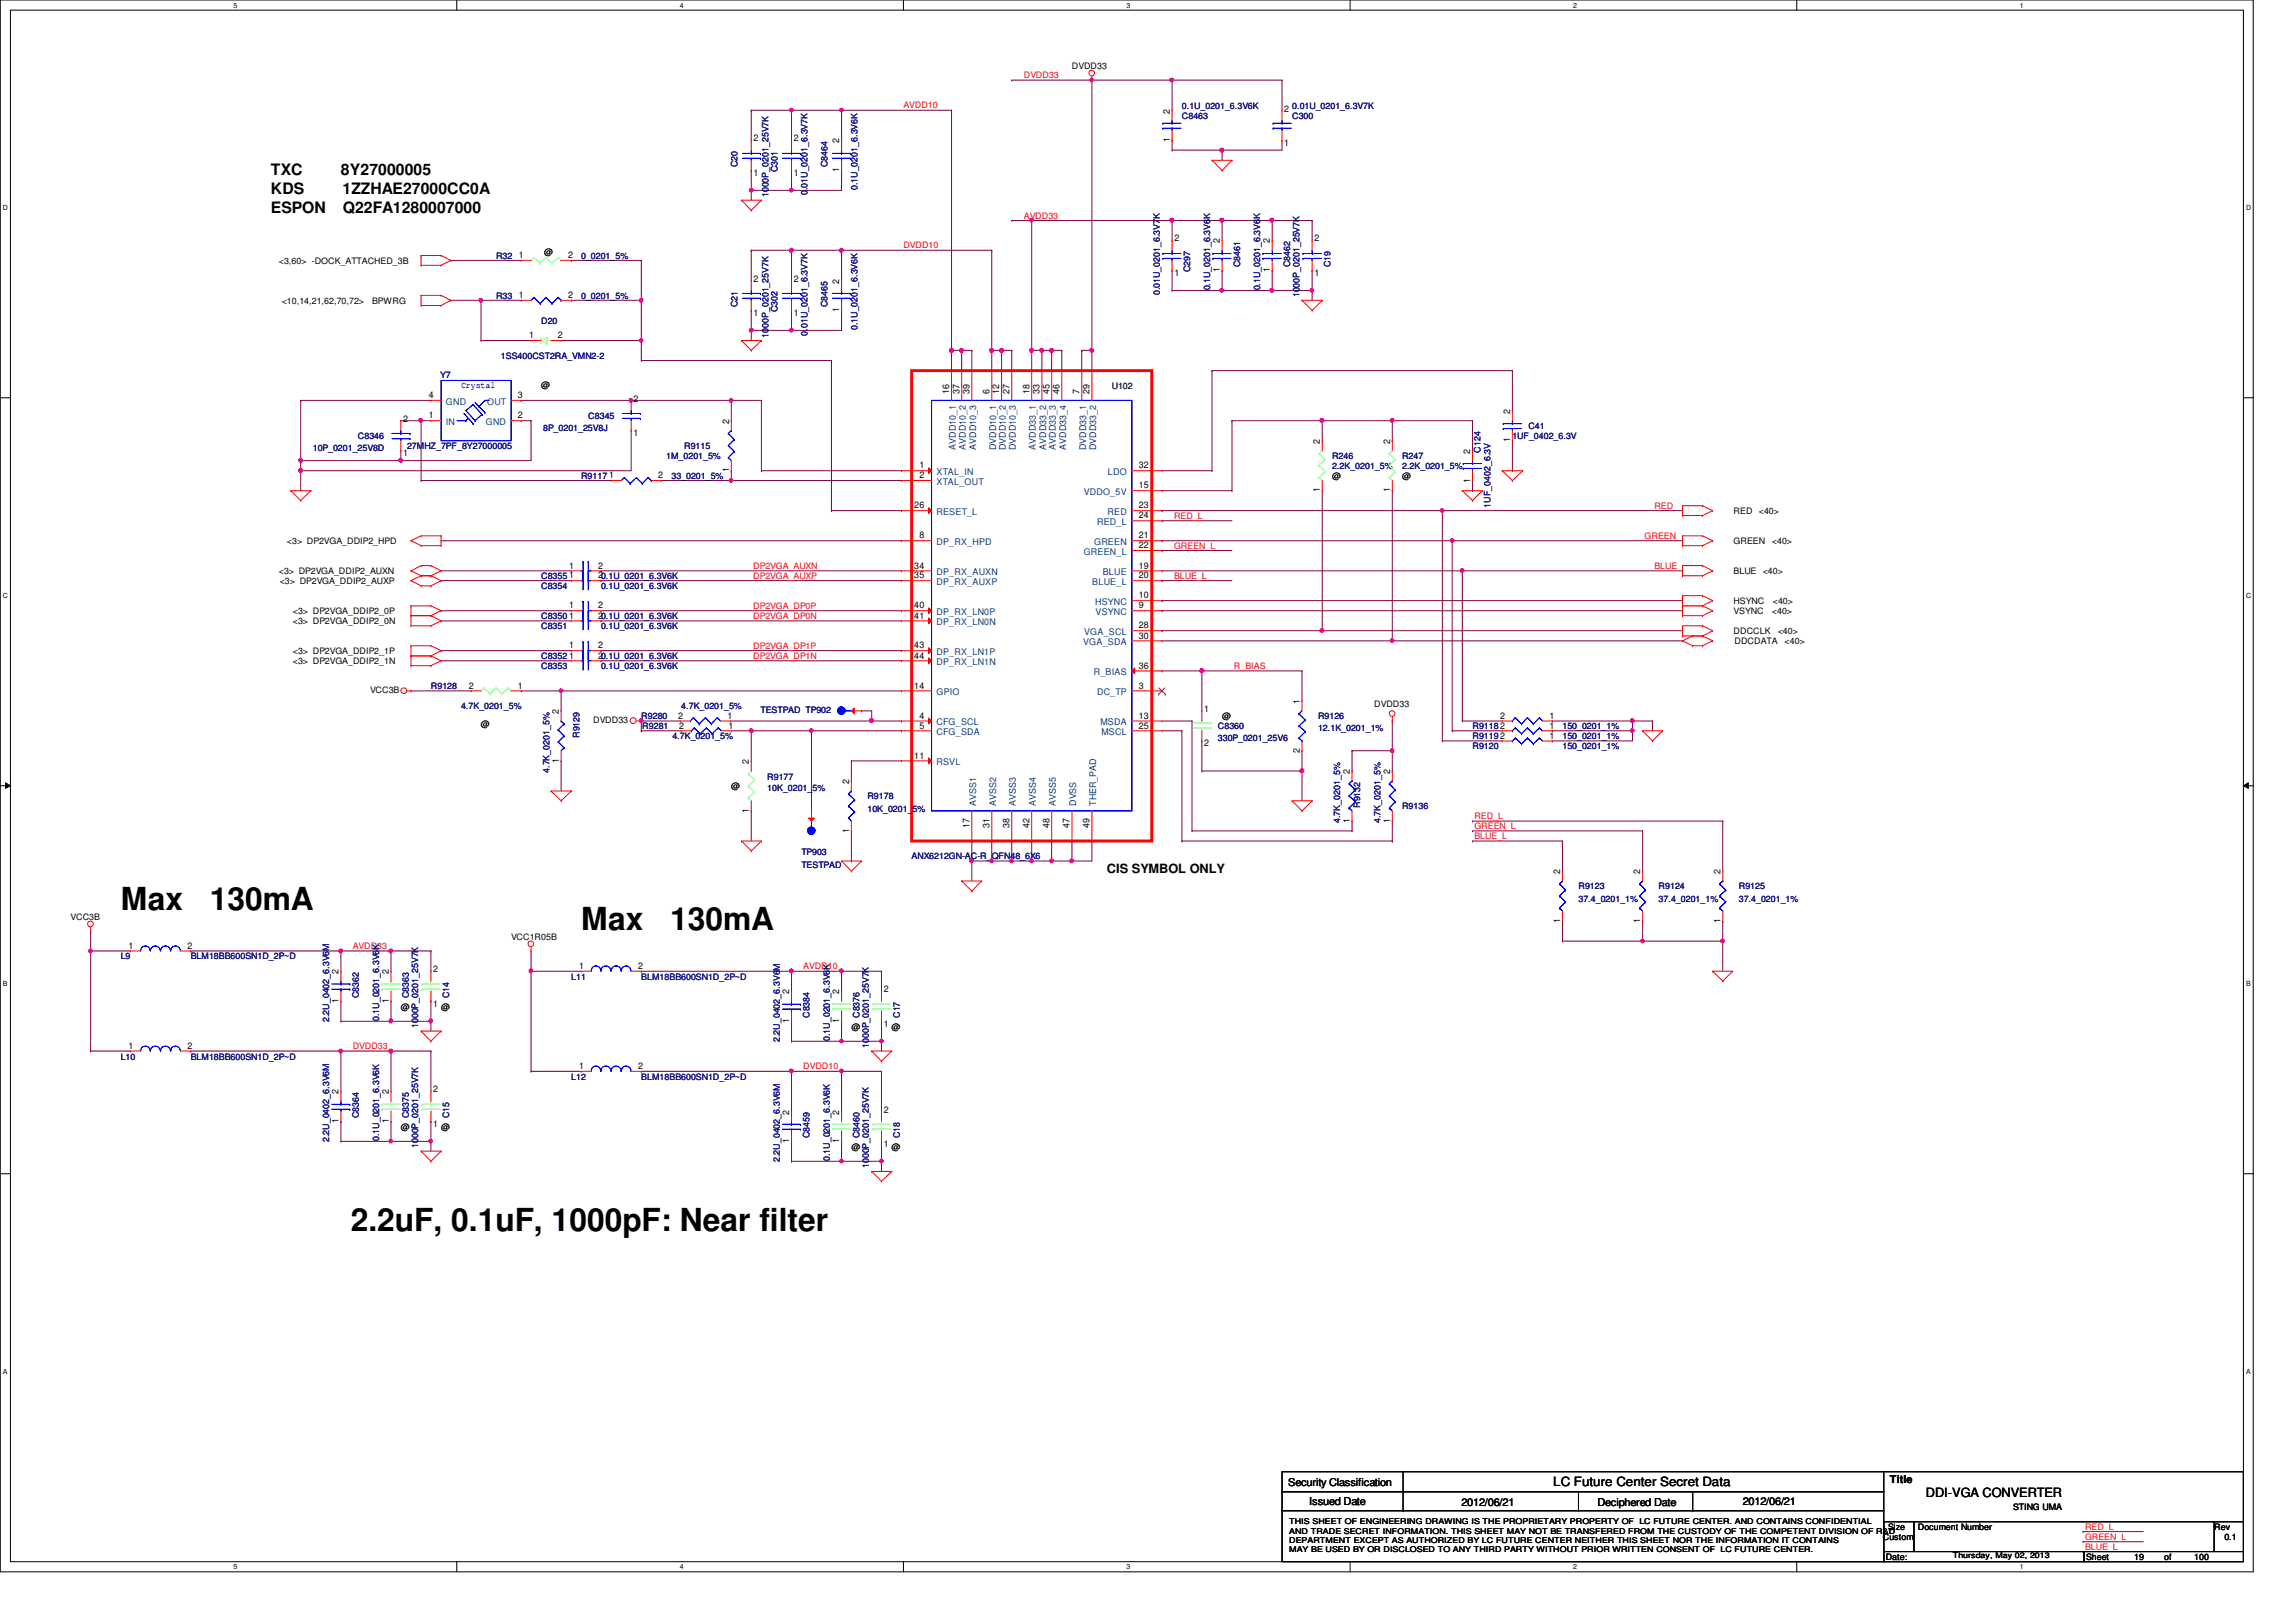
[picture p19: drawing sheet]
<svg xmlns="http://www.w3.org/2000/svg" width="297mm" height="210mm" viewBox="0 0 297 210" stroke-linecap="round" stroke-linejoin="round" font-family="sans-serif">
<defs><g id="words">
<g font-size="4.1">
<text x="15.6" y="117.8">Max</text>
<text x="27.1" y="117.8">130mA</text>
<text x="75.2" y="120.4">Max</text>
<text x="86.7" y="120.4">130mA</text>
<text x="45.4" y="159.3">2.2uF, 0.1uF, 1000pF: Near filter</text>
</g>
<g font-size="2">
<text x="35" y="22.6">TXC</text>
<text x="44.1" y="22.6">8Y27000005</text>
<text x="35" y="25.1">KDS</text>
<text x="35" y="27.6">ESPON</text>
<text x="44.3" y="25.1">1ZZHAE27000CC0A</text>
<text x="44.4" y="27.6">Q22FA1280007000</text>
</g>
<g font-size="1.7">
<text x="143.2" y="112.9">CIS SYMBOL ONLY</text>
<text x="201" y="192.3">LC Future Center Secret Data</text>
<text x="249.2" y="193.7">DDI-VGA CONVERTER</text>
</g>
<g font-size="1.4">
<text x="244.5" y="191.9">Title</text>
<text x="166.7" y="192.3">Security Classification</text>
<text x="169.4" y="194.7">Issued Date</text>
<text x="189.1" y="194.9">2012/06/21</text>
<text x="206.7" y="194.9">Deciphered Date</text>
<text x="225.5" y="194.7">2012/06/21</text>
</g>
<g font-size="1.2">
<text x="151.3" y="14.7" transform="rotate(-90 151.3 14.7)">2</text>
<text x="166.2" y="14.4">2</text>
<text x="97.5" y="22.7">1</text>
<text x="97.5" y="18.3">2</text>
<text x="102.7" y="22.7">1</text>
<text x="102.7" y="18.3">2</text>
<text x="108.6" y="22.3" transform="rotate(-90 108.6 22.3)">1</text>
<text x="108.6" y="18.5" transform="rotate(-90 108.6 18.5)">2</text>
<text x="151.3" y="18.4" transform="rotate(-90 151.3 18.4)">1</text>
<text x="166.2" y="18.8">1</text>
<text x="67.1" y="33.4">1</text>
<text x="73.5" y="33.4">2</text>
<text x="151.9" y="35.7">1</text>
<text x="151.9" y="31.2">2</text>
<text x="157.8" y="35.2" transform="rotate(-90 157.8 35.2)">1</text>
<text x="157.8" y="31.5" transform="rotate(-90 157.8 31.5)">2</text>
<text x="164.3" y="35.2" transform="rotate(-90 164.3 35.2)">1</text>
<text x="164.3" y="31.5" transform="rotate(-90 164.3 31.5)">2</text>
<text x="170" y="35.7">1</text>
<text x="170" y="31.2">2</text>
<text x="67.1" y="38.6">1</text>
<text x="73.5" y="38.6">2</text>
<text x="97.5" y="40.9">1</text>
<text x="97.5" y="36.4">2</text>
<text x="102.7" y="40.9">1</text>
<text x="102.7" y="36.4">2</text>
<text x="108.6" y="40.4" transform="rotate(-90 108.6 40.4)">1</text>
<text x="108.6" y="36.7" transform="rotate(-90 108.6 36.7)">2</text>
<text x="68.4" y="43.8">1</text>
<text x="72.2" y="43.8">2</text>
<text x="55.5" y="51.5">4</text>
<text x="67" y="51.5">3</text>
<text x="82" y="52">2</text>
<text x="122.8" y="50.9" transform="rotate(-90 122.8 50.9)">16</text>
<text x="124.1" y="50.9" transform="rotate(-90 124.1 50.9)">37</text>
<text x="125.4" y="50.9" transform="rotate(-90 125.4 50.9)">39</text>
<text x="128" y="50.9" transform="rotate(-90 128 50.9)">6</text>
<text x="129.3" y="50.9" transform="rotate(-90 129.3 50.9)">12</text>
<text x="130.6" y="50.9" transform="rotate(-90 130.6 50.9)">27</text>
<text x="133.2" y="50.9" transform="rotate(-90 133.2 50.9)">18</text>
<text x="134.5" y="50.9" transform="rotate(-90 134.5 50.9)">33</text>
<text x="135.8" y="50.9" transform="rotate(-90 135.8 50.9)">45</text>
<text x="137.1" y="50.9" transform="rotate(-90 137.1 50.9)">46</text>
<text x="139.7" y="50.9" transform="rotate(-90 139.7 50.9)">7</text>
<text x="141" y="50.9" transform="rotate(-90 141 50.9)">29</text>
<text x="195.4" y="53.6" transform="rotate(-90 195.4 53.6)">2</text>
<text x="52.2" y="59">1</text>
<text x="52.2" y="54.6">2</text>
<text x="55.5" y="54.1">1</text>
<text x="67" y="54.1">2</text>
<text x="82" y="56.4">1</text>
<text x="94.3" y="54.8" transform="rotate(-90 94.3 54.8)">2</text>
<text x="170.8" y="57.4" transform="rotate(-90 170.8 57.4)">2</text>
<text x="179.8" y="57.4" transform="rotate(-90 179.8 57.4)">2</text>
<text x="190.2" y="58.7" transform="rotate(-90 190.2 58.7)">2</text>
<text x="195.4" y="57.2" transform="rotate(-90 195.4 57.2)">1</text>
<text x="78.8" y="61.9">1</text>
<text x="85.1" y="61.9">2</text>
<text x="94.3" y="61.1" transform="rotate(-90 94.3 61.1)">1</text>
<text x="118.3" y="65.8">26</text>
<text x="119" y="61.9">2</text>
<text x="119" y="60.6">1</text>
<text x="147.3" y="60.6">32</text>
<text x="147.3" y="65.8">23</text>
<text x="147.3" y="63.2">15</text>
<text x="170.8" y="63.7" transform="rotate(-90 170.8 63.7)">1</text>
<text x="179.8" y="63.7" transform="rotate(-90 179.8 63.7)">1</text>
<text x="190.2" y="62.4" transform="rotate(-90 190.2 62.4)">1</text>
<text x="119" y="69.7">8</text>
<text x="147.3" y="69.7">21</text>
<text x="147.3" y="71">22</text>
<text x="147.3" y="67.1">24</text>
<text x="73.6" y="73.6">1</text>
<text x="73.6" y="74.8">1</text>
<text x="77.4" y="73.6">2</text>
<text x="77.4" y="74.8">20.1U_0201_6.3V6K</text>
<text x="118.3" y="73.6">34</text>
<text x="118.3" y="74.8">35</text>
<text x="147.3" y="77.4">10</text>
<text x="147.3" y="73.6">19</text>
<text x="147.3" y="74.8">20</text>
<text x="73.6" y="78.7">1</text>
<text x="73.6" y="80.1">1</text>
<text x="73.6" y="83.9">1</text>
<text x="77.4" y="78.7">2</text>
<text x="77.4" y="80.1">20.1U_0201_6.3V6K</text>
<text x="77.4" y="83.9">2</text>
<text x="118.3" y="83.9">43</text>
<text x="118.3" y="78.7">40</text>
<text x="118.3" y="80.1">41</text>
<text x="147.3" y="81.3">28</text>
<text x="147.3" y="78.7">9</text>
<text x="147.3" y="82.6">30</text>
<text x="60.7" y="89.1">2</text>
<text x="67" y="89.1">1</text>
<text x="73.6" y="85.2">1</text>
<text x="77.4" y="85.2">20.1U_0201_6.3V6K</text>
<text x="118.3" y="85.2">44</text>
<text x="118.3" y="89.1">14</text>
<text x="147.3" y="89.1">3</text>
<text x="147.3" y="86.5">36</text>
<text x="72.3" y="92.4" transform="rotate(-90 72.3 92.4)">2</text>
<text x="87.8" y="93">2</text>
<text x="87.9" y="94.3">2</text>
<text x="94.1" y="93">1</text>
<text x="94.2" y="94.3">1</text>
<text x="119" y="94.3">5</text>
<text x="119" y="93">4</text>
<text x="147.3" y="93">13</text>
<text x="147.3" y="94.3">25</text>
<text x="155.8" y="92.2">1</text>
<text x="168.1" y="91.1" transform="rotate(-90 168.1 91.1)">1</text>
<text x="194.1" y="94.3">2</text>
<text x="194.1" y="93">2</text>
<text x="194.1" y="95.6">2</text>
<text x="200.4" y="94.3">1</text>
<text x="200.4" y="93">1</text>
<text x="200.4" y="95.6">1</text>
<text x="72.3" y="98.7" transform="rotate(-90 72.3 98.7)">1</text>
<text x="96.9" y="98.9" transform="rotate(-90 96.9 98.9)">2</text>
<text x="109.9" y="101.5" transform="rotate(-90 109.9 101.5)">2</text>
<text x="118.3" y="98.2">11</text>
<text x="155.8" y="96.6">2</text>
<text x="168.1" y="97.4" transform="rotate(-90 168.1 97.4)">2</text>
<text x="174.6" y="100.2" transform="rotate(-90 174.6 100.2)">2</text>
<text x="179.8" y="100.2" transform="rotate(-90 179.8 100.2)">2</text>
<text x="96.9" y="105.2" transform="rotate(-90 96.9 105.2)">1</text>
<text x="109.9" y="107.8" transform="rotate(-90 109.9 107.8)">1</text>
<text x="125.4" y="107.1" transform="rotate(-90 125.4 107.1)">17</text>
<text x="128" y="107.1" transform="rotate(-90 128 107.1)">31</text>
<text x="130.6" y="107.1" transform="rotate(-90 130.6 107.1)">38</text>
<text x="133.2" y="107.1" transform="rotate(-90 133.2 107.1)">42</text>
<text x="135.8" y="107.1" transform="rotate(-90 135.8 107.1)">48</text>
<text x="138.4" y="107.1" transform="rotate(-90 138.4 107.1)">47</text>
<text x="141" y="107.1" transform="rotate(-90 141 107.1)">49</text>
<text x="174.6" y="106.5" transform="rotate(-90 174.6 106.5)">1</text>
<text x="179.8" y="106.5" transform="rotate(-90 179.8 106.5)">1</text>
<text x="201.8" y="113.1" transform="rotate(-90 201.8 113.1)">2</text>
<text x="212.2" y="113.1" transform="rotate(-90 212.2 113.1)">2</text>
<text x="222.6" y="113.1" transform="rotate(-90 222.6 113.1)">2</text>
<text x="201.8" y="119.4" transform="rotate(-90 201.8 119.4)">1</text>
<text x="212.2" y="119.4" transform="rotate(-90 212.2 119.4)">1</text>
<text x="222.6" y="119.4" transform="rotate(-90 222.6 119.4)">1</text>
<text x="16.6" y="122.8">1</text>
<text x="24.3" y="122.8">2</text>
<text x="56" y="125.8">2</text>
<text x="74.9" y="125.4">1</text>
<text x="82.5" y="125.4">2</text>
<text x="43.8" y="129.8" transform="rotate(-90 43.8 129.8)">1</text>
<text x="43.8" y="126.1" transform="rotate(-90 43.8 126.1)">2</text>
<text x="50.3" y="129.8" transform="rotate(-90 50.3 129.8)">1</text>
<text x="50.3" y="126.1" transform="rotate(-90 50.3 126.1)">2</text>
<text x="56" y="130.3">1</text>
<text x="102.1" y="128.7" transform="rotate(-90 102.1 128.7)">2</text>
<text x="108.6" y="128.7" transform="rotate(-90 108.6 128.7)">2</text>
<text x="114.3" y="128.4">2</text>
<text x="16.6" y="135.7">1</text>
<text x="24.3" y="135.7">2</text>
<text x="102.1" y="132.4" transform="rotate(-90 102.1 132.4)">1</text>
<text x="108.6" y="132.4" transform="rotate(-90 108.6 132.4)">1</text>
<text x="114.3" y="132.8">1</text>
<text x="43.8" y="141.6" transform="rotate(-90 43.8 141.6)">2</text>
<text x="50.3" y="141.6" transform="rotate(-90 50.3 141.6)">2</text>
<text x="56" y="141.4">2</text>
<text x="74.9" y="138.3">1</text>
<text x="82.5" y="138.3">2</text>
<text x="114.3" y="144">2</text>
<text x="43.8" y="145.3" transform="rotate(-90 43.8 145.3)">1</text>
<text x="50.3" y="145.3" transform="rotate(-90 50.3 145.3)">1</text>
<text x="56" y="145.8">1</text>
<text x="102.1" y="147.9" transform="rotate(-90 102.1 147.9)">1</text>
<text x="102.1" y="144.2" transform="rotate(-90 102.1 144.2)">2</text>
<text x="108.6" y="147.9" transform="rotate(-90 108.6 147.9)">1</text>
<text x="108.6" y="144.2" transform="rotate(-90 108.6 144.2)">2</text>
<text x="114.3" y="148.4">1</text>
</g>
<g font-size="1.2" fill="#004080">
<text x="57.7" y="52.4">GND</text>
<text x="63" y="52.4">OUT</text>
<text x="57.7" y="55">IN</text>
<text x="62.9" y="55">GND</text>
<text x="123.7" y="58.2" transform="rotate(-90 123.7 58.2)">AVDD10_1</text>
<text x="125" y="58.2" transform="rotate(-90 125 58.2)">AVDD10_2</text>
<text x="126.3" y="58.2" transform="rotate(-90 126.3 58.2)">AVDD10_3</text>
<text x="128.9" y="58.3" transform="rotate(-90 128.9 58.3)">DVDD10_1</text>
<text x="130.1" y="58.3" transform="rotate(-90 130.1 58.3)">DVDD10_2</text>
<text x="131.4" y="58.3" transform="rotate(-90 131.4 58.3)">DVDD10_3</text>
<text x="134" y="58.2" transform="rotate(-90 134 58.2)">AVDD33_1</text>
<text x="135.3" y="58.2" transform="rotate(-90 135.3 58.2)">AVDD33_2</text>
<text x="136.6" y="58.2" transform="rotate(-90 136.6 58.2)">AVDD33_3</text>
<text x="137.9" y="58.2" transform="rotate(-90 137.9 58.2)">AVDD33_4</text>
<text x="140.5" y="58.3" transform="rotate(-90 140.5 58.3)">DVDD33_1</text>
<text x="141.8" y="58.3" transform="rotate(-90 141.8 58.3)">DVDD33_2</text>
<text x="121.2" y="62.7">XTAL_OUT</text>
<text x="121.2" y="61.5">XTAL_IN</text>
<text x="140.2" y="64.1">VDDO_5V</text>
<text x="143.3" y="61.5">LDO</text>
<text x="121.2" y="66.6">RESET_L</text>
<text x="121.2" y="70.5">DP_RX_HPD</text>
<text x="140.2" y="71.8">GREEN_L</text>
<text x="141.6" y="70.5">GREEN</text>
<text x="141.9" y="67.9">RED_L</text>
<text x="143.3" y="66.6">RED</text>
<text x="121.2" y="74.4">DP_RX_AUXN</text>
<text x="121.2" y="75.7">DP_RX_AUXP</text>
<text x="141.3" y="75.7">BLUE_L</text>
<text x="142.7" y="74.4">BLUE</text>
<text x="121.2" y="79.6">DP_RX_LN0P</text>
<text x="121.2" y="80.9">DP_RX_LN0N</text>
<text x="140.1" y="83.5">VGA_SDA</text>
<text x="140.2" y="82.2">VGA_SCL</text>
<text x="141.7" y="78.3">HSYNC</text>
<text x="141.7" y="79.6">VSYNC</text>
<text x="121.2" y="86.1">DP_RX_LN1N</text>
<text x="121.2" y="84.8">DP_RX_LN1P</text>
<text x="121.2" y="90">GPIO</text>
<text x="141.5" y="87.4">R_BIAS</text>
<text x="141.9" y="90">DC_TP</text>
<text x="121.2" y="95.1">CFG_SDA</text>
<text x="121.2" y="93.9">CFG_SCL</text>
<text x="142.4" y="93.9">MSDA</text>
<text x="142.5" y="95.1">MSCL</text>
<text x="121.2" y="99">RSVL</text>
<text x="126.3" y="104.3" transform="rotate(-90 126.3 104.3)">AVSS1</text>
<text x="128.9" y="104.3" transform="rotate(-90 128.9 104.3)">AVSS2</text>
<text x="131.4" y="104.3" transform="rotate(-90 131.4 104.3)">AVSS3</text>
<text x="134" y="104.3" transform="rotate(-90 134 104.3)">AVSS4</text>
<text x="136.6" y="104.3" transform="rotate(-90 136.6 104.3)">AVSS5</text>
<text x="139.2" y="104.3" transform="rotate(-90 139.2 104.3)">DVSS</text>
<text x="141.8" y="104.3" transform="rotate(-90 141.8 104.3)">THER_PAD</text>
</g>
<g font-size="1.1" fill="#f00">
<text x="132.5" y="10.1">DVDD33</text>
<text x="116.9" y="14">AVDD10</text>
<text x="132.5" y="28.3">AVDD33</text>
<text x="116.9" y="32.1">DVDD10</text>
<text x="214" y="65.8">RED</text>
<text x="151.9" y="67.1">RED_L</text>
<text x="151.9" y="71">GREEN_L</text>
<text x="212.8" y="69.7">GREEN</text>
<text x="97.4" y="73.6">DP2VGA_AUXN</text>
<text x="97.4" y="74.9">DP2VGA_AUXP</text>
<text x="151.9" y="74.9">BLUE_L</text>
<text x="214" y="73.6">BLUE</text>
<text x="97.4" y="83.9">DP2VGA_DP1P</text>
<text x="97.4" y="78.8">DP2VGA_DP0P</text>
<text x="97.4" y="80.1">DP2VGA_DP0N</text>
<text x="97.4" y="85.3">DP2VGA_DP1N</text>
<text x="159.6" y="86.6">R_BIAS</text>
<text x="190.8" y="107.3">GREEN_L</text>
<text x="190.8" y="106">RED_L</text>
<text x="190.8" y="108.6">BLUE_L</text>
<text x="45.6" y="122.8">AVDD33</text>
<text x="103.9" y="125.4">AVDD10</text>
<text x="45.6" y="135.8">DVDD33</text>
<text x="103.9" y="138.4">DVDD10</text>
<text x="269.7" y="198">RED_L</text>
<text x="269.7" y="200.5">BLUE_L</text>
<text x="269.7" y="199.3">GREEN_L</text>
</g>
<g font-size="1.1">
<text x="138.7" y="8.9">DVDD33</text>
<text x="36.1" y="34.2">&lt;3,60&gt; -DOCK_ATTACHED_3B</text>
<text x="70.4" y="33">@</text>
<text x="36.4" y="39.3">&lt;10,14,21,62,70,72&gt;</text>
<text x="48.1" y="39.3">BPWRG</text>
<text x="70" y="50.2">@</text>
<text x="172.3" y="62">@</text>
<text x="181.4" y="62">@</text>
<text x="37.1" y="70.4">&lt;3&gt; DP2VGA_DDIP2_HPD</text>
<text x="224.3" y="66.5">RED</text>
<text x="224.3" y="70.4">GREEN</text>
<text x="227.5" y="66.5">&lt;40&gt;</text>
<text x="229.2" y="70.4">&lt;40&gt;</text>
<text x="36.1" y="74.3">&lt;3&gt; DP2VGA_DDIP2_AUXN</text>
<text x="36.2" y="75.6">&lt;3&gt; DP2VGA_DDIP2_AUXP</text>
<text x="224.3" y="74.3">BLUE &lt;40&gt;</text>
<text x="37.9" y="79.5">&lt;3&gt; DP2VGA_DDIP2_0P</text>
<text x="37.9" y="80.8">&lt;3&gt; DP2VGA_DDIP2_0N</text>
<text x="224.3" y="78.2">HSYNC</text>
<text x="224.3" y="79.5">VSYNC</text>
<text x="224.3" y="82.1">DDCCLK</text>
<text x="224.4" y="83.4">DDCDATA</text>
<text x="229.2" y="79.5">&lt;40&gt;</text>
<text x="229.4" y="78.2">&lt;40&gt;</text>
<text x="230" y="82.1">&lt;40&gt;</text>
<text x="230.9" y="83.4">&lt;40&gt;</text>
<text x="37.9" y="86">&lt;3&gt; DP2VGA_DDIP2_1N</text>
<text x="37.9" y="84.7">&lt;3&gt; DP2VGA_DDIP2_1P</text>
<text x="47.9" y="89.7">VCC3B</text>
<text x="62.2" y="94.1">@</text>
<text x="76.7" y="93.6">DVDD33</text>
<text x="158.1" y="93.1">@</text>
<text x="177.8" y="91.5">DVDD33</text>
<text x="94.6" y="102.2">@</text>
<text x="9.1" y="119">VCC3B</text>
<text x="66.1" y="121.6">VCC1R05B</text>
<text x="51.9" y="130.6">@</text>
<text x="57.1" y="130.6">@</text>
<text x="110.1" y="133.3">@</text>
<text x="115.4" y="133.3">@</text>
<text x="51.9" y="146.2">@</text>
<text x="57.1" y="146.2">@</text>
<text x="110.1" y="148.8">@</text>
<text x="115.4" y="148.8">@</text>
<text x="260.4" y="195.4">STING UMA</text>
<text x="243.6" y="199.3">Custom</text>
<text x="244" y="201.9">Date:</text>
<text x="244.3" y="198">Size</text>
<text x="248.1" y="198">Document Number</text>
<text x="269.9" y="201.9">Sheet</text>
<text x="276.1" y="201.9">19</text>
<text x="280" y="201.9">of</text>
<text x="283.9" y="201.9">100</text>
<text x="286.5" y="198">Rev</text>
<text x="287.8" y="199.3">0.1</text>
</g>
<g font-size="1.1" fill="#000080">
<text x="152.9" y="15.4">C8463</text>
<text x="152.9" y="14.1">0.1U_0201_6.3V6K</text>
<text x="167.2" y="15.4">C300</text>
<text x="167.2" y="14.1">0.01U_0201_6.3V7K</text>
<text x="95.4" y="21.6" transform="rotate(-90 95.4 21.6)">C20</text>
<text x="100.6" y="22.3" transform="rotate(-90 100.6 22.3)">C301</text>
<text x="107.1" y="21.6" transform="rotate(-90 107.1 21.6)">C8464</text>
<text x="99.4" y="25.5" transform="rotate(-90 99.4 25.5)">1000P_0201_25V7K</text>
<text x="104.5" y="25.3" transform="rotate(-90 104.5 25.3)">0.01U_0201_6.3V7K</text>
<text x="111" y="24.6" transform="rotate(-90 111 24.6)">0.1U_0201_6.3V6K</text>
<text x="64.2" y="33.5">R32</text>
<text x="75.2" y="33.5">0_0201_5%</text>
<text x="154" y="35.3" transform="rotate(-90 154 35.3)">C297</text>
<text x="160.4" y="34.6" transform="rotate(-90 160.4 34.6)">C8461</text>
<text x="166.9" y="34.6" transform="rotate(-90 166.9 34.6)">C8462</text>
<text x="172.1" y="34.6" transform="rotate(-90 172.1 34.6)">C19</text>
<text x="64.2" y="38.7">R33</text>
<text x="70" y="41.9">D20</text>
<text x="75.2" y="38.7">0_0201_5%</text>
<text x="95.4" y="39.8" transform="rotate(-90 95.4 39.8)">C21</text>
<text x="100.6" y="40.4" transform="rotate(-90 100.6 40.4)">C302</text>
<text x="107.1" y="39.8" transform="rotate(-90 107.1 39.8)">C8465</text>
<text x="150.1" y="38.2" transform="rotate(-90 150.1 38.2)">0.01U_0201_6.3V7K</text>
<text x="156.5" y="37.6" transform="rotate(-90 156.5 37.6)">0.1U_0201_6.3V6K</text>
<text x="163" y="37.6" transform="rotate(-90 163 37.6)">0.1U_0201_6.3V6K</text>
<text x="168.1" y="38.5" transform="rotate(-90 168.1 38.5)">1000P_0201_25V7K</text>
<text x="64.8" y="46.4">1SS400CST2RA_VMN2-2</text>
<text x="99.4" y="43.7" transform="rotate(-90 99.4 43.7)">1000P_0201_25V7K</text>
<text x="104.5" y="43.4" transform="rotate(-90 104.5 43.4)">0.01U_0201_6.3V7K</text>
<text x="111" y="42.8" transform="rotate(-90 111 42.8)">0.1U_0201_6.3V6K</text>
<text x="56.9" y="48.9">Y7</text>
<text x="40.5" y="58.4">10P_0201_25V8D</text>
<text x="46.3" y="56.8">C8346</text>
<text x="52.7" y="58.1">27MHZ_7PF_8Y27000005</text>
<text x="70.3" y="55.8">8P_0201_25V8J</text>
<text x="76.1" y="54.2">C8345</text>
<text x="86.2" y="59.4">1M_0201_5%</text>
<text x="88.5" y="58.1">R9115</text>
<text x="172.3" y="59.4">R246</text>
<text x="181.4" y="59.4">R247</text>
<text x="191.6" y="58.6" transform="rotate(-90 191.6 58.6)">C124</text>
<text x="195.7" y="56.8">1UF_0402_6.3V</text>
<text x="197.7" y="55.5">C41</text>
<text x="75.2" y="62">R9117</text>
<text x="86.9" y="62">33_0201_5%</text>
<text x="172.3" y="60.7">2.2K_0201_5%</text>
<text x="181.4" y="60.7">2.2K_0201_5%</text>
<text x="192.8" y="65.7" transform="rotate(-90 192.8 65.7)">1UF_0402_6.3V</text>
<text x="70" y="75">C8355</text>
<text x="70" y="76.2">C8354</text>
<text x="77.8" y="76.2">0.1U_0201_6.3V6K</text>
<text x="70" y="80.1">C8350</text>
<text x="70" y="81.4">C8351</text>
<text x="77.8" y="81.4">0.1U_0201_6.3V6K</text>
<text x="55.7" y="89.2">R9128</text>
<text x="70" y="86.6">C8353</text>
<text x="70" y="85.3">C8352</text>
<text x="77.8" y="86.6">0.1U_0201_6.3V6K</text>
<text x="59.6" y="91.8">4.7K_0201_5%</text>
<text x="75" y="95.5" transform="rotate(-90 75 95.5)">R9129</text>
<text x="83" y="93.1">R9280</text>
<text x="83.1" y="94.4">R9281</text>
<text x="87" y="95.7">4.7K_0201_5%</text>
<text x="88.1" y="91.8">4.7K_0201_5%</text>
<text x="98.4" y="92.3">TESTPAD TP902</text>
<text x="157.6" y="94.4">C8360</text>
<text x="157.6" y="95.9">330P_0201_25V6</text>
<text x="170.5" y="93.1">R9126</text>
<text x="170.5" y="94.7">12.1K_0201_1%</text>
<text x="190.5" y="95.7">R9119</text>
<text x="190.5" y="94.4">R9118</text>
<text x="202.1" y="95.7">150_0201_1%</text>
<text x="202.1" y="94.4">150_0201_1%</text>
<text x="71.1" y="100" transform="rotate(-90 71.1 100)">4.7K_0201_5%</text>
<text x="99.3" y="100.9">R9177</text>
<text x="190.5" y="97">R9120</text>
<text x="202.1" y="97">150_0201_1%</text>
<text x="99.3" y="102.4">10K_0201_5%</text>
<text x="112.2" y="103.5">R9178</text>
<text x="112.2" y="105">10K_0201_5%</text>
<text x="173.4" y="106.5" transform="rotate(-90 173.4 106.5)">4.7K_0201_5%</text>
<text x="176" y="104.6" transform="rotate(-90 176 104.6)">R9132</text>
<text x="178.6" y="106.5" transform="rotate(-90 178.6 106.5)">4.7K_0201_5%</text>
<text x="181.4" y="104.7">R9136</text>
<text x="103.7" y="110.7">TP903</text>
<text x="103.7" y="112.3">TESTPAD</text>
<text x="117.9" y="111.2">ANX6212GN-AC-R_QFN48_6X6</text>
<text x="204.2" y="115.1">R9123</text>
<text x="204.2" y="116.7">37.4_0201_1%</text>
<text x="214.6" y="115.1">R9124</text>
<text x="214.6" y="116.7">37.4_0201_1%</text>
<text x="225" y="115.1">R9125</text>
<text x="225" y="116.7">37.4_0201_1%</text>
<text x="15.6" y="124.2">L9</text>
<text x="24.7" y="124.2">BLM18BB600SN1D_2P~D</text>
<text x="46.4" y="129.2" transform="rotate(-90 46.4 129.2)">C8362</text>
<text x="52.9" y="129.2" transform="rotate(-90 52.9 129.2)">C8363</text>
<text x="58.1" y="129.2" transform="rotate(-90 58.1 129.2)">C14</text>
<text x="73.9" y="126.8">L11</text>
<text x="83" y="126.8">BLM18BB600SN1D_2P~D</text>
<text x="104.7" y="131.7" transform="rotate(-90 104.7 131.7)">C8384</text>
<text x="111.2" y="131.7" transform="rotate(-90 111.2 131.7)">C8376</text>
<text x="116.4" y="131.7" transform="rotate(-90 116.4 131.7)">C17</text>
<text x="15.6" y="137.1">L10</text>
<text x="24.7" y="137.1">BLM18BB600SN1D_2P~D</text>
<text x="42.6" y="132.3" transform="rotate(-90 42.6 132.3)">2.2U_0402_6.3V6M</text>
<text x="49.1" y="132.2" transform="rotate(-90 49.1 132.2)">0.1U_0201_6.3V6K</text>
<text x="54.1" y="133.1" transform="rotate(-90 54.1 133.1)">1000P_0201_25V7K</text>
<text x="100.9" y="134.9" transform="rotate(-90 100.9 134.9)">2.2U_0402_6.3V6M</text>
<text x="107.4" y="134.7" transform="rotate(-90 107.4 134.7)">0.1U_0201_6.3V6K</text>
<text x="112.4" y="135.6" transform="rotate(-90 112.4 135.6)">1000P_0201_25V7K</text>
<text x="73.9" y="139.7">L12</text>
<text x="83" y="139.7">BLM18BB600SN1D_2P~D</text>
<text x="42.6" y="147.8" transform="rotate(-90 42.6 147.8)">2.2U_0402_6.3V6M</text>
<text x="46.4" y="144.7" transform="rotate(-90 46.4 144.7)">C8364</text>
<text x="49.1" y="147.7" transform="rotate(-90 49.1 147.7)">0.1U_0201_6.3V6K</text>
<text x="52.9" y="144.7" transform="rotate(-90 52.9 144.7)">C8375</text>
<text x="54.1" y="148.6" transform="rotate(-90 54.1 148.6)">1000P_0201_25V7K</text>
<text x="58.1" y="144.7" transform="rotate(-90 58.1 144.7)">C15</text>
<text x="104.7" y="147.3" transform="rotate(-90 104.7 147.3)">C8459</text>
<text x="111.2" y="147.3" transform="rotate(-90 111.2 147.3)">C8460</text>
<text x="116.4" y="147.3" transform="rotate(-90 116.4 147.3)">C18</text>
<text x="100.9" y="150.4" transform="rotate(-90 100.9 150.4)">2.2U_0402_6.3V6M</text>
<text x="107.4" y="150.3" transform="rotate(-90 107.4 150.3)">0.1U_0201_6.3V6K</text>
<text x="112.4" y="151.2" transform="rotate(-90 112.4 151.2)">1000P_0201_25V7K</text>
</g>
<text font-size="1.1" fill="#00f" x="59.6" y="50.2">Crystal</text>
<text font-size="1.1" fill="#004040" x="143.8" y="50.3">U102</text>
<g font-size="1">
<text x="166.8" y="197.3">THIS SHEET OF ENGINEERING DRAWING IS THE PROPRIETARY PROPERTY OF LC FUTURE CENTER. AND CONTAINS CONFIDENTIAL</text>
<text x="166.8" y="198.5">AND TRADE SECRET INFORMATION. THIS SHEET MAY NOT BE TRANSFERED FROM THE CUSTODY OF THE COMPETENT DIVISION OF R&amp;D</text>
<text x="166.8" y="199.6">DEPARTMENT EXCEPT AS AUTHORIZED BY LC FUTURE CENTER NEITHER THIS SHEET NOR THE INFORMATION IT CONTAINS</text>
<text x="166.8" y="200.8">MAY BE USED BY OR DISCLOSED TO ANY THIRD PARTY WITHOUT PRIOR WRITTEN CONSENT OF LC FUTURE CENTER.</text>
<text x="252.6" y="201.7">Thursday, May 02, 2013</text>
</g>
<g font-size=".9">
<text x="30.2" y="1">5</text>
<text x="88" y="1">4</text>
<text x="145.8" y="1">3</text>
<text x="203.5" y="1">2</text>
<text x="261.3" y="1">1</text>
<text x=".4" y="27.2">D</text>
<text x="290.6" y="27.2">D</text>
<text x=".4" y="77.3">C</text>
<text x="290.6" y="77.3">C</text>
<text x=".4" y="127.6">B</text>
<text x="290.6" y="127.6">B</text>
<text x=".4" y="177.8">A</text>
<text x="290.6" y="177.8">A</text>
<text x="30.2" y="203.1">5</text>
<text x="88" y="203.1">4</text>
<text x="145.8" y="203.1">3</text>
<text x="203.5" y="203.1">2</text>
<text x="261.3" y="203.1">1</text>
</g>
</g></defs>
<path d="M0 0h291.5v203.4h-291.5zM1.4 1.3h288.8v200.8h-288.8z" fill="none" stroke="#000" stroke-width=".13"/>
<g fill="#fff">
<path d="M30.2 .2h.5v1h-.5z"/>
<path d="M30.2 202.3h.5v1h-.5z"/>
</g>
<path d="M59.1 0v1.3M59.1 202.1v1.3" fill="none" stroke="#000" stroke-width=".13"/>
<g fill="#fff">
<path d="M88 .2h.5v1h-.5z"/>
<path d="M88 202.3h.5v1h-.5z"/>
</g>
<path d="M116.9 0v1.3M116.9 202.1v1.3" fill="none" stroke="#000" stroke-width=".13"/>
<g fill="#fff">
<path d="M145.7 .2h.6v1h-.6z"/>
<path d="M145.7 202.3h.6v1h-.6z"/>
</g>
<path d="M174.7 0v1.3M174.7 202.1v1.3" fill="none" stroke="#000" stroke-width=".13"/>
<g fill="#fff">
<path d="M203.5 .2h.5v1h-.5z"/>
<path d="M203.5 202.3h.5v1h-.5z"/>
</g>
<path d="M232.4 0v1.3M232.4 202.1v1.3" fill="none" stroke="#000" stroke-width=".13"/>
<g fill="#fff">
<path d="M261.3 .2h.5v1h-.5z"/>
<path d="M261.3 202.3h.5v1h-.5z"/>
<path d="M.4 26.4h.6v1h-.6z"/>
<path d="M290.6 26.4h.6v1h-.6z"/>
<path d="M.4 76.5h.6v1.1h-.6z"/>
<path d="M290.6 76.5h.6v1.1h-.6z"/>
</g>
<path d="M0 51.5h1.4M290.2 51.5h1.3" fill="none" stroke="#000" stroke-width=".13"/>
<g fill="#fff">
<path d="M.4 126.7h.6v1.1h-.6z"/>
<path d="M290.6 126.7h.6v1.1h-.6z"/>
</g>
<path d="M0 101.7h1.4M.7 101.3l.7 .4-.7 .3zM290.2 101.7l.7-.4v.7zM290.2 101.7h1.3" fill="none" stroke="#000" stroke-width=".13"/>
<path d="M.7 101.3l.7 .4-.7 .3zM290.2 101.7l.7-.4v.7z" fill="#000"/>
<g fill="#fff">
<path d="M.4 177h.5v1h-.5z"/>
<path d="M290.6 177h.5v1h-.5z"/>
</g>
<path d="M0 151.9h1.4M290.2 151.9h1.3" fill="none" stroke="#000" stroke-width=".13"/>
<path d="M117.9 48h31.1v60.8h-31.1z" fill="none" stroke="#f00" stroke-width=".38"/>
<path d="M189.2 73.9h.1M189.2 73.9v19.4M189.2 93.3h.1M189.2 93.3h5.1" fill="none" stroke="#800040" stroke-width=".13"/>
<path d="M189 73.6h.1l.3 .1-.1 .3-.2 .1-.1-.1z" fill-rule="evenodd" fill="#f0f"/>
<path d="M189 73.6h.1l.3 .1-.1 .3-.2 .1-.1-.1z" fill="none" stroke="#f0f" stroke-width=".13"/>
<path d="M187.9 70h.1M187.9 70v24.6" fill="none" stroke="#800040" stroke-width=".13"/>
<circle cx="187.9" cy="69.9" r=".25" fill="#f0f"/>
<circle cx="187.9" cy="69.9" r=".25" fill="none" stroke="#f0f" stroke-width=".13"/>
<path d="M186.6 66.1h.1M186.6 66.1v29.8M186.6 95.9h.1M186.6 95.9h7.7" fill="none" stroke="#800040" stroke-width=".13"/>
<path d="M186.4 65.9h.3l.1 .1-.1 .2-.1 .1-.2-.1z" fill-rule="evenodd" fill="#f0f"/>
<path d="M186.4 65.9h.3l.1 .1-.1 .2-.1 .1-.2-.1z" fill="none" stroke="#f0f" stroke-width=".13"/>
<path d="M200.8 94.6h.1M200.8 94.6h10.4M211.2 93.3h.1M211.2 94.6h.1M211.2 93.3h2.6M211.2 94.6v1.3M213.8 93.3h.1M213.8 93.3v1.3" fill="none" stroke="#800040" stroke-width=".13"/>
<path d="M211 94.4h.3l.1 .1-.1 .2-.1 .1-.2-.1z" fill-rule="evenodd" fill="#f0f"/>
<path d="M211 94.4h.3l.1 .1-.1 .2-.1 .1-.2-.1z" fill="none" stroke="#f0f" stroke-width=".13"/>
<path d="M171.1 81.6h.1M171.1 81.6h46.6M180.1 82.9h.1M180.1 82.9h37.6M200.8 95.9h.1M200.8 95.9h10.4" fill="none" stroke="#800040" stroke-width=".13"/>
<path d="M179.9 82.7h.4v.2v.2h-.2h-.2z" fill-rule="evenodd" fill="#f0f"/>
<path d="M179.9 82.7h.4v.2v.2h-.2h-.2z" fill="none" stroke="#f0f" stroke-width=".13"/>
<path d="M187.9 94.6h.1M187.9 94.6h6.4M11.7 123.1h.1M11.7 123.1v12.9" fill="none" stroke="#800040" stroke-width=".13"/>
<path d="M11.5 122.9l.2-.1 .2 .1v.3l-.2 .1-.2-.1z" fill-rule="evenodd" fill="#f0f"/>
<path d="M11.5 122.9l.2-.1 .2 .1v.3l-.2 .1-.2-.1z" fill="none" stroke="#f0f" stroke-width=".13"/>
<path d="M11.7 123.1h.1M11.7 136h.1M11.7 123.1h5.2M11.7 136h5.2M24.7 123.1h.1M24.7 123.1h19.4M44.1 123.1h.1M44.1 123.1v2.6M50.6 123.1h.1M50.6 123.1h5.1" fill="none" stroke="#800040" stroke-width=".13"/>
<path d="M50.4 122.9l.1-.1 .3 .1-.1 .3-.2 .1-.1-.1z" fill-rule="evenodd" fill="#f0f"/>
<path d="M50.4 122.9l.1-.1 .3 .1-.1 .3-.2 .1-.1-.1z" fill="none" stroke="#f0f" stroke-width=".13"/>
<g fill="none" stroke="#800040" stroke-width=".13">
<path d="M44.1 129.5h.1M44.1 132.2h.1M44.1 129.5v2.7M44.1 132.2h11.6M50.6 123.1h.1M50.6 129.5h.1M50.6 132.2h.1M50.6 123.1v2.6M50.6 129.5v2.7M55.7 123.1h.1M55.7 132.2h.1M55.7 123.1v2.6"/>
<path d="M55.7 132.2v1.2"/>
</g>
<path d="M55.6 131.9h.1l.2 .1v.3l-.2 .1-.1-.1z" fill-rule="evenodd" fill="#f0f"/>
<path d="M55.6 131.9h.1l.2 .1v.3l-.2 .1-.1-.1z" fill="none" stroke="#f0f" stroke-width=".13"/>
<path d="M50.4 131.9h.1l.3 .1-.1 .3-.2 .1-.1-.1z" fill-rule="evenodd" fill="#f0f"/>
<path d="M50.4 131.9h.1l.3 .1-.1 .3-.2 .1-.1-.1z" fill="none" stroke="#f0f" stroke-width=".13"/>
<path d="M44.1 136h.1M44.1 136v5.2M50.6 136h.1M50.6 136v5.2M55.7 136h.1M55.7 136v5.2" fill="none" stroke="#800040" stroke-width=".13"/>
<path d="M50.4 135.8h.1l.3 .1-.1 .3-.2 .1-.1-.1z" fill-rule="evenodd" fill="#f0f"/>
<path d="M50.4 135.8h.1l.3 .1-.1 .3-.2 .1-.1-.1z" fill="none" stroke="#f0f" stroke-width=".13"/>
<path d="M44.1 145.1h.1M44.1 147.7h.1M44.1 145.1v2.6M44.1 147.7h11.6M50.6 145.1h.1M50.6 147.7h.1M50.6 145.1v2.6M55.7 147.7h.1M55.7 147.7v1.3" fill="none" stroke="#800040" stroke-width=".13"/>
<path d="M55.6 147.5h.3l.1 .2-.1 .1-.2 .1-.1-.1z" fill-rule="evenodd" fill="#f0f"/>
<path d="M55.6 147.5h.3l.1 .2-.1 .1-.2 .1-.1-.1z" fill="none" stroke="#f0f" stroke-width=".13"/>
<path d="M50.4 147.5h.3l.1 .2-.1 .1-.2 .1-.1-.1z" fill-rule="evenodd" fill="#f0f"/>
<path d="M50.4 147.5h.3l.1 .2-.1 .1-.2 .1-.1-.1z" fill="none" stroke="#f0f" stroke-width=".13"/>
<path d="M24.7 136h.1M24.7 136h19.4M50.6 136h.1M50.6 136h5.1M68.7 138.6h.1M68.7 125.7h.1M68.7 138.6h6.5M68.7 125.7h6.5M83 125.7h.1M83 125.7h19.4M55.7 145.1h.1M55.7 145.1v2.6" fill="none" stroke="#800040" stroke-width=".13"/>
<path d="M68.5 125.5l.2-.1 .2 .1-.1 .3-.1 .1-.2-.1z" fill-rule="evenodd" fill="#f0f"/>
<path d="M68.5 125.5l.2-.1 .2 .1-.1 .3-.1 .1-.2-.1z" fill="none" stroke="#f0f" stroke-width=".13"/>
<path d="M102.4 125.7h.1M102.4 125.7v2.6M108.9 125.7h.1M108.9 125.7h5.1M108.9 125.7v2.6M114 125.7h.1M114 134.7h.1M114 125.7v2.6M114 134.7v1.3" fill="none" stroke="#800040" stroke-width=".13"/>
<path d="M108.7 125.5l.1-.1 .3 .1-.1 .3-.2 .1-.1-.1z" fill-rule="evenodd" fill="#f0f"/>
<path d="M108.7 125.5l.1-.1 .3 .1-.1 .3-.2 .1-.1-.1z" fill="none" stroke="#f0f" stroke-width=".13"/>
<path d="M102.4 134.7h.1M102.4 132.2h.1M102.4 134.7h11.6M102.4 132.2v2.5M108.9 134.7h.1" fill="none" stroke="#800040" stroke-width=".13"/>
<path d="M113.8 134.6h.4l.1 .1-.1 .2-.2 .1-.2-.1z" fill-rule="evenodd" fill="#f0f"/>
<path d="M113.8 134.6h.4l.1 .1-.1 .2-.2 .1-.2-.1z" fill="none" stroke="#f0f" stroke-width=".13"/>
<path d="M108.7 134.6h.3l.1 .1-.1 .2-.2 .1-.1-.1z" fill-rule="evenodd" fill="#f0f"/>
<path d="M108.7 134.6h.3l.1 .1-.1 .2-.2 .1-.1-.1z" fill="none" stroke="#f0f" stroke-width=".13"/>
<path d="M102.4 138.6h.1M102.4 138.6v5.2M108.9 132.2h.1M108.9 138.6h.1M108.9 132.2v2.5M108.9 138.6v5.2M114 138.6h.1M114 138.6v5.2M108.9 150.3h.1M108.9 150.3h5.1" fill="none" stroke="#800040" stroke-width=".13"/>
<path d="M113.8 150.1h.4l.1 .1-.1 .2-.2 .1-.2-.1z" fill-rule="evenodd" fill="#f0f"/>
<path d="M113.8 150.1h.4l.1 .1-.1 .2-.2 .1-.2-.1z" fill="none" stroke="#f0f" stroke-width=".13"/>
<path d="M108.7 150.1h.3l.1 .1-.1 .2-.2 .1-.1-.1z" fill-rule="evenodd" fill="#f0f"/>
<path d="M108.7 150.1h.3l.1 .1-.1 .2-.2 .1-.1-.1z" fill="none" stroke="#f0f" stroke-width=".13"/>
<path d="M108.9 138.6h.1M108.9 138.6h5.1M102.4 150.3h.1M102.4 147.7h.1M102.4 147.7v2.6M108.9 147.7h.1M108.9 147.7v2.6h-6.5M114 150.3h.1M114 147.7h.1M114 147.7v3.9" fill="none" stroke="#800040" stroke-width=".13"/>
<path d="M108.7 138.4l.1-.1 .3 .2-.1 .3-.2 .1-.1-.1z" fill-rule="evenodd" fill="#f0f"/>
<path d="M108.7 138.4l.1-.1 .3 .2-.1 .3-.2 .1-.1-.1z" fill="none" stroke="#f0f" stroke-width=".13"/>
<path d="M68.7 125.7h.1M68.7 125.7v12.9M83 138.6h.1M83 138.6h19.4M102.4 125.7h.1M102.4 125.7h6.5" fill="none" stroke="#800040" stroke-width=".13"/>
<path d="M102.2 125.5l.2-.1 .2 .1-.1 .3-.1 .1-.2-.1z" fill-rule="evenodd" fill="#f0f"/>
<path d="M102.2 125.5l.2-.1 .2 .1-.1 .3-.1 .1-.2-.1z" fill="none" stroke="#f0f" stroke-width=".13"/>
<path d="M68.7 123.1h.1M68.7 123.1v2.6M102.4 138.6h.1M102.4 138.6h6.5" fill="none" stroke="#800040" stroke-width=".13"/>
<path d="M102.2 138.4l.2-.1 .2 .2-.1 .3-.1 .1-.2-.1z" fill-rule="evenodd" fill="#f0f"/>
<path d="M102.2 138.4l.2-.1 .2 .2-.1 .3-.1 .1-.2-.1z" fill="none" stroke="#f0f" stroke-width=".13"/>
<g fill="none" stroke="#800040" stroke-width=".13">
<path d="M150.3 67.4h.1M150.3 71.2h.1M150.3 75.1h.1M150.3 67.4h9.1M150.3 71.2h9.1M150.3 75.1h9.1M190.5 107.5h.1M190.5 108.8h.1M190.5 106.3h.1M190.5 107.5h22M190.5 108.8h11.6M190.5 106.3h32.4"/>
<path d="M202.1 108.8h.1M202.1 119.2h.1M202.1 108.8v3.9M202.1 119.2v2.6M212.5 107.5h.1M212.5 107.5v5.2M222.9 106.3h.1M222.9 106.3v6.4M114 132.2h.1M114 132.2v2.5M212.5 121.8h.1M212.5 121.8h10.4"/>
<path d="M269.5 198.2h.1M269.5 199.5h.1M269.5 198.2h7.8M269.5 199.5h7.8M269.5 200.8h.1M269.5 200.8h7.8"/>
</g>
<circle cx="222.8" cy="121.8" r=".25" fill="#f0f"/>
<circle cx="222.8" cy="121.8" r=".25" fill="none" stroke="#f0f" stroke-width=".13"/>
<path d="M212.3 121.6h.3l.1 .2-.1 .1-.1 .1-.2-.1z" fill-rule="evenodd" fill="#f0f"/>
<path d="M212.3 121.6h.3l.1 .2-.1 .1-.1 .1-.2-.1z" fill="none" stroke="#f0f" stroke-width=".13"/>
<path d="M155.5 86.8h.1M155.5 86.8v5.2M155.5 86.8h12.9M168.4 86.8h.1M168.4 86.8v3.9M212.5 119.2h.1M212.5 119.2v2.6M222.9 121.8h.1M222.9 121.8v3.9" fill="none" stroke="#800040" stroke-width=".13"/>
<circle cx="155.5" cy="86.8" r=".26" fill="#f0f"/>
<circle cx="155.5" cy="86.8" r=".26" fill="none" stroke="#f0f" stroke-width=".13"/>
<path d="M155.5 95.9h.1M155.5 99.8h.1M155.5 95.9v3.9M155.5 99.8h12.9M168.4 99.8h.1M168.4 99.8v3.8" fill="none" stroke="#800040" stroke-width=".13"/>
<circle cx="168.4" cy="99.7" r=".26" fill="#f0f"/>
<circle cx="168.4" cy="99.7" r=".26" fill="none" stroke="#f0f" stroke-width=".13"/>
<path d="M94.6 51.8h.1M94.6 51.8h3.9M98.5 51.8h.1M98.5 51.8v9.1M98.5 60.9h.1M98.5 60.9h18.1" fill="none" stroke="#800040" stroke-width=".13"/>
<path d="M94.4 51.6h.2l.2 .1-.1 .3-.1 .1-.2-.1z" fill-rule="evenodd" fill="#f0f"/>
<path d="M94.4 51.6h.2l.2 .1-.1 .3-.1 .1-.2-.1z" fill="none" stroke="#f0f" stroke-width=".13"/>
<path d="M81.7 51.8h.1M81.7 51.8h12.9M94.6 51.8h.1M94.6 51.8v2.6" fill="none" stroke="#800040" stroke-width=".13"/>
<path d="M81.5 51.6h.1l.2 .1v.3l-.2 .1-.1-.1z" fill-rule="evenodd" fill="#f0f"/>
<path d="M81.5 51.6h.1l.2 .1v.3l-.2 .1-.1-.1z" fill="none" stroke="#f0f" stroke-width=".13"/>
<path d="M67.4 51.8h.1M67.4 51.8h14.3M85.6 62.2h.1M85.6 62.2h31M94.6 62.2h.1M94.6 60.9h.1M94.6 60.9v1.3" fill="none" stroke="#800040" stroke-width=".13"/>
<path d="M94.4 62h.3l.1 .1-.1 .2-.1 .1-.2-.1z" fill-rule="evenodd" fill="#f0f"/>
<path d="M94.4 62h.3l.1 .1-.1 .2-.1 .1-.2-.1z" fill="none" stroke="#f0f" stroke-width=".13"/>
<path d="M54.5 54.4h.1M54.5 54.4v7.8M54.5 62.2h.1M54.5 62.2h24.6" fill="none" stroke="#800040" stroke-width=".13"/>
<circle cx="54.4" cy="54.4" r=".26" fill="#f0f"/>
<circle cx="54.4" cy="54.4" r=".26" fill="none" stroke="#f0f" stroke-width=".13"/>
<path d="M81.7 55.7h.1M81.7 55.7v5.2h-42.8M38.9 60.9h.1" fill="none" stroke="#800040" stroke-width=".13"/>
<circle cx="38.9" cy="60.9" r=".26" fill="#f0f"/>
<circle cx="38.9" cy="60.9" r=".26" fill="none" stroke="#f0f" stroke-width=".13"/>
<path d="M38.9 51.8h.1M38.9 59.6h.1M38.9 51.8h16.8M38.9 59.6h13M67.4 54.4h.1M67.4 54.4h1.3M68.7 54.4h.1M68.7 54.4v5.2M38.9 60.9h.1M38.9 60.9v2.6" fill="none" stroke="#800040" stroke-width=".13"/>
<circle cx="51.9" cy="59.6" r=".25" fill="#f0f"/>
<circle cx="51.9" cy="59.6" r=".25" fill="none" stroke="#f0f" stroke-width=".13"/>
<circle cx="38.9" cy="59.6" r=".25" fill="#f0f"/>
<circle cx="38.9" cy="59.6" r=".25" fill="none" stroke="#f0f" stroke-width=".13"/>
<path d="M38.9 51.8h.1M38.9 51.8v7.8M51.9 58.3h.1M51.9 59.6h.1M51.9 58.3v1.3M51.9 59.6h16.8M54.5 54.4h.1M54.5 54.4h1.2M72.6 89.4h.1M72.6 89.4v2.6M72.6 89.4h44" fill="none" stroke="#800040" stroke-width=".13"/>
<path d="M72.4 89.2h.3l.1 .2-.1 .1-.1 .1-.2-.1z" fill-rule="evenodd" fill="#f0f"/>
<path d="M72.4 89.2h.3l.1 .2-.1 .1-.1 .1-.2-.1z" fill="none" stroke="#f0f" stroke-width=".13"/>
<path d="M151.6 28.5h.1M151.6 28.5v2.6M164.6 28.5h.1M164.6 28.5h5.2M169.8 28.5h.1M169.8 28.5v2.6M72.6 98.5h.1M72.6 98.5v3.9M97.2 104.9h.1M97.2 104.9v3.9" fill="none" stroke="#800040" stroke-width=".13"/>
<circle cx="151.6" cy="28.5" r=".26" fill="#f0f"/>
<circle cx="151.6" cy="28.5" r=".26" fill="none" stroke="#f0f" stroke-width=".13"/>
<path d="M133.5 28.5h.1M133.5 28.5h18.1M158.1 28.5h.1M158.1 28.5v2.6" fill="none" stroke="#800040" stroke-width=".13"/>
<circle cx="158.1" cy="28.5" r=".26" fill="#f0f"/>
<circle cx="158.1" cy="28.5" r=".26" fill="none" stroke="#f0f" stroke-width=".13"/>
<path d="M151.6 28.5h.1M151.6 28.5h6.5M164.6 28.5h.1M164.6 28.5v2.6" fill="none" stroke="#800040" stroke-width=".13"/>
<circle cx="164.5" cy="28.5" r=".26" fill="#f0f"/>
<circle cx="164.5" cy="28.5" r=".26" fill="none" stroke="#f0f" stroke-width=".13"/>
<path d="M151.6 35h.1M151.6 37.6h.1M151.6 35v2.6M151.6 37.6h13M158.1 28.5h.1M158.1 35h.1M158.1 37.6h.1M158.1 28.5h6.5M158.1 35v2.6M169.8 37.6h.1M169.8 37.6v1.3" fill="none" stroke="#800040" stroke-width=".13"/>
<circle cx="158.1" cy="37.6" r=".25" fill="#f0f"/>
<circle cx="158.1" cy="37.6" r=".25" fill="none" stroke="#f0f" stroke-width=".13"/>
<path d="M164.6 35h.1M164.6 37.6h.1M164.6 35v2.6M164.6 37.6h5.2" fill="none" stroke="#800040" stroke-width=".13"/>
<path d="M169.6 37.4h.3l.1 .1-.1 .2-.2 .1-.1-.1z" fill-rule="evenodd" fill="#f0f"/>
<path d="M169.6 37.4h.3l.1 .1-.1 .2-.2 .1-.1-.1z" fill="none" stroke="#f0f" stroke-width=".13"/>
<circle cx="164.5" cy="37.6" r=".25" fill="#f0f"/>
<circle cx="164.5" cy="37.6" r=".25" fill="none" stroke="#f0f" stroke-width=".13"/>
<path d="M151.6 18.2h.1M151.6 18.2v1.2M158.1 19.4h.1M158.1 19.4v1.3M158.1 19.4h7.8" fill="none" stroke="#800040" stroke-width=".13"/>
<circle cx="158.1" cy="19.4" r=".26" fill="#f0f"/>
<circle cx="158.1" cy="19.4" r=".26" fill="none" stroke="#f0f" stroke-width=".13"/>
<path d="M130.9 10.4h.1M130.9 10.4h10.4M151.6 10.4h.1M151.6 10.4h14.3M151.6 10.4v3.9M165.9 10.4h.1M165.9 10.4v3.9" fill="none" stroke="#800040" stroke-width=".13"/>
<circle cx="151.6" cy="10.3" r=".25" fill="#f0f"/>
<circle cx="151.6" cy="10.3" r=".25" fill="none" stroke="#f0f" stroke-width=".13"/>
<path d="M141.3 45.3h.1M141.3 45.3v2.7" fill="none" stroke="#800040" stroke-width=".13"/>
<path d="M141.1 45.1h.1l.2 .1v.3l-.2 .1-.1-.1z" fill-rule="evenodd" fill="#f0f"/>
<path d="M141.1 45.1h.1l.2 .1v.3l-.2 .1-.1-.1z" fill="none" stroke="#f0f" stroke-width=".13"/>
<path d="M97.2 14.3h.1M97.2 14.3v3.9M108.9 14.3h.1M108.9 14.3h14.2M133.5 45.3h.1M133.5 45.3v2.7" fill="none" stroke="#800040" stroke-width=".13"/>
<path d="M108.7 14.1h.3l.1 .1-.1 .2-.2 .1-.1-.1z" fill-rule="evenodd" fill="#f0f"/>
<path d="M108.7 14.1h.3l.1 .1-.1 .2-.2 .1-.1-.1z" fill="none" stroke="#f0f" stroke-width=".13"/>
<path d="M97.2 14.3h.1M97.2 14.3h11.7M102.4 14.3h.1M102.4 14.3v3.9M108.9 14.3h.1M108.9 14.3v3.9M97.2 32.4h.1M97.2 32.4v3.9M97.2 32.4h5.2" fill="none" stroke="#800040" stroke-width=".13"/>
<path d="M102.2 14.1h.3l.1 .1-.1 .2-.1 .1-.2-.1z" fill-rule="evenodd" fill="#f0f"/>
<path d="M102.2 14.1h.3l.1 .1-.1 .2-.1 .1-.2-.1z" fill="none" stroke="#f0f" stroke-width=".13"/>
<path d="M102.4 32.4h.1M102.4 32.4v3.9M108.9 32.4h.1M108.9 32.4h19.4" fill="none" stroke="#800040" stroke-width=".13"/>
<path d="M108.7 32.2l.1-.1 .3 .1-.1 .4h-.2h-.1z" fill-rule="evenodd" fill="#f0f"/>
<path d="M108.7 32.2l.1-.1 .3 .1-.1 .4h-.2h-.1z" fill="none" stroke="#f0f" stroke-width=".13"/>
<path d="M97.2 22.1h.1M97.2 22.1v2.5M102.4 24.6h.1M108.9 32.4h.1M108.9 22.1h.1M108.9 22.1v2.5h-6.5M108.9 32.4v3.9" fill="none" stroke="#800040" stroke-width=".13"/>
<path d="M102.2 24.4h.3l.1 .2-.1 .2h-.1h-.2z" fill-rule="evenodd" fill="#f0f"/>
<path d="M102.2 24.4h.3l.1 .2-.1 .2h-.1h-.2z" fill="none" stroke="#f0f" stroke-width=".13"/>
<path d="M97.2 24.6h.1M97.2 24.6v1.3M102.4 22.1h.1M102.4 22.1v2.5h-5.2" fill="none" stroke="#800040" stroke-width=".13"/>
<circle cx="97.2" cy="24.6" r=".25" fill="#f0f"/>
<circle cx="97.2" cy="24.6" r=".25" fill="none" stroke="#f0f" stroke-width=".13"/>
<path d="M97.2 42.8h.1M97.2 42.8v1.3M102.4 42.8h.1M102.4 40.2h.1M102.4 40.2v2.6M108.9 40.2h.1M108.9 40.2v2.6h-11.7" fill="none" stroke="#800040" stroke-width=".13"/>
<path d="M102.2 42.6h.3l.1 .1-.1 .2-.1 .1-.2-.1z" fill-rule="evenodd" fill="#f0f"/>
<path d="M102.2 42.6h.3l.1 .1-.1 .2-.1 .1-.2-.1z" fill="none" stroke="#f0f" stroke-width=".13"/>
<circle cx="97.2" cy="42.7" r=".25" fill="#f0f"/>
<circle cx="97.2" cy="42.7" r=".25" fill="none" stroke="#f0f" stroke-width=".13"/>
<path d="M150.3 86.8h.1M150.3 86.8h5.2M168.4 97.2h.1M168.4 97.2v2.6M211.2 93.3h.1M211.2 93.3v1.3M125.7 111.4h.1M125.7 111.4v2.6" fill="none" stroke="#800040" stroke-width=".13"/>
<path d="M211 93.1l.2-.1 .2 .1-.1 .3-.1 .1-.2-.1z" fill-rule="evenodd" fill="#f0f"/>
<path d="M211 93.1l.2-.1 .2 .1-.1 .3-.1 .1-.2-.1z" fill="none" stroke="#f0f" stroke-width=".13"/>
<path d="M200.8 93.3h.1M200.8 93.3h10.4M44.1 136h.1M44.1 136h6.5" fill="none" stroke="#800040" stroke-width=".13"/>
<path d="M43.9 135.8h.2l.2 .1-.1 .3-.1 .1-.2-.1z" fill-rule="evenodd" fill="#f0f"/>
<path d="M43.9 135.8h.2l.2 .1-.1 .3-.1 .1-.2-.1z" fill="none" stroke="#f0f" stroke-width=".13"/>
<path d="M11.7 120.5h.1M11.7 120.5v2.6M44.1 123.1h.1M44.1 123.1h6.5M55.7 129.5h.1M55.7 129.5v2.7" fill="none" stroke="#800040" stroke-width=".13"/>
<path d="M43.9 122.9l.2-.1 .2 .1-.1 .3-.1 .1-.2-.1z" fill-rule="evenodd" fill="#f0f"/>
<path d="M43.9 122.9l.2-.1 .2 .1-.1 .3-.1 .1-.2-.1z" fill="none" stroke="#f0f" stroke-width=".13"/>
<g fill="none" stroke="#800040" stroke-width=".13">
<path d="M141.3 10.4h.1M141.3 10.4h10.3M165.9 18.2h.1M165.9 18.2v1.2M130.9 28.5h.1M130.9 28.5h2.6M169.8 35h.1M169.8 35v2.6M38.9 59.6h.1M38.9 59.6v1.3M51.9 54.4h.1M51.9 54.4h2.6"/>
<path d="M57.1 79h.1M57.1 73.9h.1M57.1 75.1h.1M57.1 79h16.8M57.1 73.9h16.8M57.1 75.1h16.8M77.8 79h.1M77.8 73.9h.1M77.8 75.1h.1M77.8 79h38.8M77.8 73.9h38.8M77.8 75.1h38.8"/>
<path d="M57.1 85.5h.1M57.1 84.2h.1M57.1 80.3h.1M57.1 85.5h16.8M57.1 84.2h16.8M57.1 80.3h16.8M77.8 85.5h.1M77.8 84.2h.1M77.8 80.3h.1M77.8 85.5h38.8M77.8 84.2h38.8M77.8 80.3h38.8"/>
<path d="M97.2 94.6h.1M97.2 94.6v3.9M105 94.6h.1M105 94.6h11.6"/>
</g>
<path d="M141.1 10.2h.3l.1 .1-.1 .2-.2 .1-.1-.1z" fill-rule="evenodd" fill="#f0f"/>
<path d="M141.1 10.2h.3l.1 .1-.1 .2-.2 .1-.1-.1z" fill="none" stroke="#f0f" stroke-width=".13"/>
<path d="M133.5 45.3h.1M133.5 45.3h1.3" fill="none" stroke="#800040" stroke-width=".13"/>
<path d="M134.6 45.1h.1l.3 .1-.1 .3-.2 .1-.1-.1z" fill-rule="evenodd" fill="#f0f"/>
<path d="M134.6 45.1h.1l.3 .1-.1 .3-.2 .1-.1-.1z" fill="none" stroke="#f0f" stroke-width=".13"/>
<path d="M133.3 45.1h.1l.2 .1v.3l-.2 .1-.1-.1z" fill-rule="evenodd" fill="#f0f"/>
<path d="M133.3 45.1h.1l.2 .1v.3l-.2 .1-.1-.1z" fill="none" stroke="#f0f" stroke-width=".13"/>
<path d="M133.5 28.5h.1M133.5 28.5v16.8M137.4 45.3h.1M137.4 45.3v2.7" fill="none" stroke="#800040" stroke-width=".13"/>
<path d="M133.3 28.3l.1-.1 .2 .1v.4h-.2h-.1z" fill-rule="evenodd" fill="#f0f"/>
<path d="M133.3 28.3l.1-.1 .2 .1v.4h-.2h-.1z" fill="none" stroke="#f0f" stroke-width=".13"/>
<path d="M134.8 45.3h.1M134.8 45.3v2.7M136.1 45.3h.1M136.1 45.3h1.3" fill="none" stroke="#800040" stroke-width=".13"/>
<circle cx="136.1" cy="45.3" r=".26" fill="#f0f"/>
<circle cx="136.1" cy="45.3" r=".26" fill="none" stroke="#f0f" stroke-width=".13"/>
<path d="M141.3 10.4h.1M141.3 10.4v34.9h-1.3M102.4 32.4h.1M102.4 32.4h6.5M97.2 40.2h.1M97.2 40.2v2.6M136.1 45.3h.1M136.1 45.3v2.7M140 45.3h.1M140 45.3v2.7" fill="none" stroke="#800040" stroke-width=".13"/>
<path d="M102.2 32.2l.2-.1 .2 .1-.1 .4h-.1h-.2z" fill-rule="evenodd" fill="#f0f"/>
<path d="M102.2 32.2l.2-.1 .2 .1-.1 .4h-.1h-.2z" fill="none" stroke="#f0f" stroke-width=".13"/>
<path d="M128.3 32.4h.1M128.3 32.4v12.9M123.1 45.3h.1M123.1 45.3v2.7" fill="none" stroke="#800040" stroke-width=".13"/>
<circle cx="123.1" cy="45.3" r=".26" fill="#f0f"/>
<circle cx="123.1" cy="45.3" r=".26" fill="none" stroke="#f0f" stroke-width=".13"/>
<path d="M129.6 45.3h.1M129.6 45.3h1.3" fill="none" stroke="#800040" stroke-width=".13"/>
<circle cx="129.6" cy="45.3" r=".26" fill="#f0f"/>
<circle cx="129.6" cy="45.3" r=".26" fill="none" stroke="#f0f" stroke-width=".13"/>
<path d="M124.4 45.3h.1M124.4 45.3h1.3M128.3 45.3h.1M128.3 45.3v2.7M129.6 45.3h.1M129.6 45.3v2.7M130.9 45.3h.1M130.9 45.3v2.7" fill="none" stroke="#800040" stroke-width=".13"/>
<path d="M124.2 45.1h.2l.2 .1-.1 .3-.1 .1-.2-.1z" fill-rule="evenodd" fill="#f0f"/>
<path d="M124.2 45.1h.2l.2 .1-.1 .3-.1 .1-.2-.1z" fill="none" stroke="#f0f" stroke-width=".13"/>
<g fill="none" stroke="#800040" stroke-width=".13">
<path d="M123.1 14.3h.1M123.1 14.3v31M124.4 45.3h.1M124.4 45.3v2.7M125.7 45.3h.1M125.7 45.3v2.7M125.7 108.8h.1M125.7 111.4h.1M125.7 108.8v2.6M128.3 108.8h.1M128.3 108.8v2.6h-2.6M138.7 111.4h.1"/>
<path d="M141.3 108.8h.1M141.3 108.8v2.6h-2.6M222.9 119.2h.1M222.9 119.2v2.6M202.1 121.8h.1M202.1 121.8h10.4"/>
</g>
<circle cx="125.7" cy="111.4" r=".25" fill="#f0f"/>
<circle cx="125.7" cy="111.4" r=".25" fill="none" stroke="#f0f" stroke-width=".13"/>
<path d="M128.3 111.4h.1M130.9 108.8h.1M130.9 108.8v2.6h-2.6" fill="none" stroke="#800040" stroke-width=".13"/>
<path d="M128.1 111.2h.3l.1 .2-.1 .2h-.1h-.2z" fill-rule="evenodd" fill="#f0f"/>
<path d="M128.1 111.2h.3l.1 .2-.1 .2h-.1h-.2z" fill="none" stroke="#f0f" stroke-width=".13"/>
<path d="M130.9 111.4h.1M133.5 108.8h.1M133.5 108.8v2.6h-2.6" fill="none" stroke="#800040" stroke-width=".13"/>
<path d="M130.7 111.2h.3l.1 .2-.1 .2h-.2h-.1z" fill-rule="evenodd" fill="#f0f"/>
<path d="M130.7 111.2h.3l.1 .2-.1 .2h-.2h-.1z" fill="none" stroke="#f0f" stroke-width=".13"/>
<path d="M133.5 111.4h.1M136.1 108.8h.1M136.1 108.8v2.6h-2.6" fill="none" stroke="#800040" stroke-width=".13"/>
<path d="M133.3 111.2h.3l.1 .2-.1 .2h-.2h-.1z" fill-rule="evenodd" fill="#f0f"/>
<path d="M133.3 111.2h.3l.1 .2-.1 .2h-.2h-.1z" fill="none" stroke="#f0f" stroke-width=".13"/>
<path d="M138.7 108.8h.1M138.7 108.8v2.6" fill="none" stroke="#800040" stroke-width=".13"/>
<circle cx="138.6" cy="111.4" r=".25" fill="#f0f"/>
<circle cx="138.6" cy="111.4" r=".25" fill="none" stroke="#f0f" stroke-width=".13"/>
<g fill="none" stroke="#800040" stroke-width=".13">
<path d="M123.1 45.3h.1M123.1 45.3h1.3M128.3 45.3h.1M128.3 45.3h1.3M134.8 45.3h.1M134.8 45.3h1.3M150.3 66.1h.1M150.3 70h.1M150.3 73.9h.1M150.3 66.1h67.4M150.3 70h67.4M150.3 73.9h67.4"/>
<path d="M186.6 66.1h.1M187.9 70h.1M189.2 73.9h.1"/>
</g>
<path d="M128.1 45.1h.2l.2 .1-.1 .3-.1 .1-.2-.1z" fill-rule="evenodd" fill="#f0f"/>
<path d="M128.1 45.1h.2l.2 .1-.1 .3-.1 .1-.2-.1z" fill="none" stroke="#f0f" stroke-width=".13"/>
<path d="M136.1 111.4h.1M136.1 111.4h2.6" fill="none" stroke="#800040" stroke-width=".13"/>
<circle cx="136.1" cy="111.4" r=".25" fill="#f0f"/>
<circle cx="136.1" cy="111.4" r=".25" fill="none" stroke="#f0f" stroke-width=".13"/>
<path d="M159.4 54.4h.1M159.4 54.4v9.1M159.4 54.4h11.7M171.1 54.4h.1M150.3 63.5h9.1M159.4 63.5h.1" fill="none" stroke="#800040" stroke-width=".13"/>
<circle cx="171" cy="54.4" r=".26" fill="#f0f"/>
<circle cx="171" cy="54.4" r=".26" fill="none" stroke="#f0f" stroke-width=".13"/>
<path d="M171.1 54.4h.1M171.1 54.4v2.6M171.1 54.4h9M180.1 54.4h.1M180.1 57h.1M180.1 54.4v2.6M150.3 79h.1M150.3 77.7h.1M150.3 79h67.4M150.3 77.7h67.4M171.1 63.5v18.1M171.1 81.6h.1" fill="none" stroke="#800040" stroke-width=".13"/>
<circle cx="171" cy="81.6" r=".25" fill="#f0f"/>
<circle cx="171" cy="81.6" r=".25" fill="none" stroke="#f0f" stroke-width=".13"/>
<g fill="none" stroke="#800040" stroke-width=".13">
<path d="M151.6 19.4h.1M151.6 19.4h6.5M57.1 70h.1M57.1 70h59.5M180.1 63.5v19.4M94.5 93.3h18.3M110.1 98.5h.1M110.1 98.5h6.5M110.1 98.5v2.5M111.5 92h.1M111.5 92h1.3v1.3M112.8 93.3h.1"/>
<path d="M150.3 81.6h.1M150.3 82.9h.1M150.3 81.6h20.8M150.3 82.9h29.8M180.1 82.9h.1M110.1 101h.1M110.1 111.4h.1M110.1 107.5v3.9"/>
</g>
<circle cx="112.7" cy="93.3" r=".26" fill="#f0f"/>
<circle cx="112.7" cy="93.3" r=".26" fill="none" stroke="#f0f" stroke-width=".13"/>
<path d="M105 94.6h.1M105 94.6v10.3" fill="none" stroke="#800040" stroke-width=".13"/>
<path d="M104.8 94.4h.3l.1 .1-.1 .2-.2 .1-.1-.1z" fill-rule="evenodd" fill="#f0f"/>
<path d="M104.8 94.4h.3l.1 .1-.1 .2-.2 .1-.1-.1z" fill="none" stroke="#f0f" stroke-width=".13"/>
<path d="M97.2 94.6h.1M97.2 94.6h7.8" fill="none" stroke="#800040" stroke-width=".13"/>
<circle cx="97.2" cy="94.5" r=".25" fill="#f0f"/>
<circle cx="97.2" cy="94.5" r=".25" fill="none" stroke="#f0f" stroke-width=".13"/>
<path d="M53.2 89.4h.1M53.2 89.4h7.8M67.4 89.4h.1M67.4 89.4h5.2M83 93.3h.1M83 93.3h5" fill="none" stroke="#800040" stroke-width=".13"/>
<path d="M82.8 93.1l.1-.1 .2 .1v.3l-.2 .1-.1-.1z" fill-rule="evenodd" fill="#f0f"/>
<path d="M82.8 93.1l.1-.1 .2 .1v.3l-.2 .1-.1-.1z" fill="none" stroke="#f0f" stroke-width=".13"/>
<g fill="none" stroke="#800040" stroke-width=".13">
<path d="M112.8 93.3h3.8M116.6 93.3h.1M150.3 93.3h3.9M150.3 94.6h2.6M152.9 94.6h.1M152.9 94.6v14.2M154.2 93.3h.1M154.2 93.3v14.2M180.1 99.8h.1M180.1 97.2v2.6M152.9 108.8h.1M152.9 108.8h27.2"/>
<path d="M154.2 107.5h.1M154.2 107.5h20.7M174.9 107.5h.1M174.9 106.3h.1M174.9 106.3v1.2M180.1 108.8h.1M180.1 106.3v2.5"/>
</g>
<path d="M179.9 97l.2-.1 .2 .1v.3l-.2 .1-.2-.1z" fill-rule="evenodd" fill="#f0f"/>
<path d="M179.9 97l.2-.1 .2 .1v.3l-.2 .1-.2-.1z" fill="none" stroke="#f0f" stroke-width=".13"/>
<g fill="none" stroke="#800040" stroke-width=".13">
<path d="M156.8 48h.1M156.8 48v12.9M156.8 48h38.9M180.1 54.4h10.4M190.5 54.4h.1M195.7 48h.1M195.7 53.1h.1M195.7 48v5.1M195.7 57v3.9M150.3 60.9h6.5M156.8 60.9h.1M195.7 60.9h.1"/>
<path d="M174.9 97.2h.1M174.9 99.8h.1M174.9 97.2v2.6M180.1 93.3h.1M180.1 93.3v3.9h-5.2"/>
</g>
<path d="M179.9 54.2l.2-.1 .2 .2v.3l-.2 .1-.2-.1z" fill-rule="evenodd" fill="#f0f"/>
<path d="M179.9 54.2l.2-.1 .2 .2v.3l-.2 .1-.2-.1z" fill="none" stroke="#f0f" stroke-width=".13"/>
<g fill="none" stroke="#800040" stroke-width=".13">
<path d="M58.3 33.7h.1M58.3 33.7h9.1M73.9 33.7h.1M73.9 38.9h.1M73.9 33.7h9.1M73.9 38.9h9.1M83 46.7h.1M83 44.1h.1M83 44.1v2.6M83 46.7h24.6M107.6 46.7h.1M107.6 46.7v19.4"/>
<path d="M190.5 58.3h.1M190.5 54.4v3.9M107.6 66.1h.1M107.6 66.1h9M190.5 63.5h.1M190.5 62.2v1.3M82.8 93.3h.1M82.8 93.3h.2v1.3M83 94.6h.1M83 94.6h5.1M94.6 94.6h2.6M97.2 94.6h.1"/>
</g>
<path d="M82.8 38.7l.1-.1 .2 .1v.3l-.2 .1-.1-.1z" fill-rule="evenodd" fill="#f0f"/>
<path d="M82.8 38.7l.1-.1 .2 .1v.3l-.2 .1-.1-.1z" fill="none" stroke="#f0f" stroke-width=".13"/>
<path d="M62.2 38.9h.1M62.2 38.9h5.2M83 33.7h.1M83 33.7v5.2M72.6 44.1h10.4M83 44.1h.1" fill="none" stroke="#800040" stroke-width=".13"/>
<path d="M82.8 43.9h.3l.1 .1-.1 .2-.2 .1-.1-.1z" fill-rule="evenodd" fill="#f0f"/>
<path d="M82.8 43.9h.3l.1 .1-.1 .2-.2 .1-.1-.1z" fill="none" stroke="#f0f" stroke-width=".13"/>
<path d="M62.2 38.9h.1M62.2 38.9v5.2M83 38.9h.1M83 38.9v5.2M62.2 44.1h.1M62.2 44.1h6.5" fill="none" stroke="#800040" stroke-width=".13"/>
<path d="M62 38.7l.2-.1 .2 .1v.3l-.2 .1-.2-.1z" fill-rule="evenodd" fill="#f0f"/>
<path d="M62 38.7l.2-.1 .2 .1v.3l-.2 .1-.2-.1z" fill="none" stroke="#f0f" stroke-width=".13"/>
<path d="M58.3 38.9h.1M58.3 38.9h3.9" fill="none" stroke="#800040" stroke-width=".13"/>
<g fill="none" stroke="#f00" stroke-width=".13">
<path d="M141.3 10.4h.1M141.3 9.9v.5M54.5 39.5h.1M54.5 38.2h.1M54.5 34.3h.1M54.5 33.1h.1M54.5 38.2h2.6M54.5 39.5h2.6M54.5 33.1v1.2M54.5 38.2v1.3M54.5 33.1h2.6M54.5 34.3h2.6"/>
<path d="M57.1 38.2h.1M57.1 39.5h.1M57.1 33.1h.1M57.1 34.3h.1M57.1 38.2l1.2 .7M57.1 33.1l1.2 .6M58.3 38.9h.1M58.3 33.7h.1M58.3 38.9l-1.2 .6M58.3 33.7l-1.2 .6M95.9 25.9h.1M95.9 25.9h2.6"/>
<path d="M95.9 25.9l1.3 1.3M97.2 27.2h.1M98.5 25.9h.1M98.5 25.9l-1.3 1.3M156.8 20.7h.1M156.8 20.7h2.6M156.8 20.7l1.3 1.4M158.1 22.1h.1M159.4 20.7h.1M159.4 20.7l-1.3 1.4M168.4 38.9h.1M168.4 38.9h2.7"/>
<path d="M168.4 38.9l1.4 1.3M171.1 38.9h.1M171.1 38.9l-1.3 1.3M95.9 44.1h.1M95.9 44.1h2.6M95.9 44.1l1.3 1.2M97.2 45.3h.1M98.5 44.1h.1M98.5 44.1l-1.3 1.2M169.8 40.2h.1M37.6 63.5h.1M37.6 63.5h2.6"/>
<path d="M37.6 63.5l1.3 1.3M38.9 64.8h.1M40.2 63.5h.1M40.2 63.5l-1.3 1.3M53.2 78.4h.1M53.2 79.7h.1M53.2 73.9h.1M53.2 75.1h.1M53.2 70h.1M53.2 78.4h2.5M53.2 79.7h2.5M53.2 78.4v2.6"/>
<path d="M53.2 73.9l1.3 .6M53.2 75.1l1.3 .7M53.2 70l1.3 .6M54.5 73.2h.1M54.5 74.5h.1M54.5 75.8h.1M54.5 69.3h.1M54.5 70.6h.1M54.5 73.2h1.2M54.5 73.2l-1.3 .7M54.5 74.5h1.2M54.5 74.5l-1.3 .6"/>
<path d="M54.5 75.8h1.2M54.5 69.3h2.6M54.5 69.3l-1.3 .7M54.5 70.6h2.6M55.7 78.4h.1M55.7 79.7h.1M55.7 73.2h.1M55.7 74.5h.1M55.7 75.8h.1M55.7 78.4l1.4 .6M55.7 79.7l1.4 .6M55.7 73.2l1.4 .7"/>
<path d="M55.7 74.5l1.4 .6M57.1 79h.1M57.1 73.9h.1M57.1 75.1h.1M57.1 70.6h.1M57.1 69.3h.1M57.1 79l-1.4 .7M57.1 73.9l-1.4 .6M57.1 75.1l-1.4 .7M57.1 69.3v1.3M189.2 63.5h.1M189.2 63.5h2.6"/>
<path d="M189.2 63.5l1.3 1.3M190.5 64.8h.1M191.8 63.5h.1M191.8 63.5l-1.3 1.3M194.3 60.9h.1M194.3 60.9h2.7M194.3 60.9l1.4 1.3M195.7 62.2h.1M197 60.9h.1M197 60.9l-1.3 1.3M217.7 78.4h.1M217.7 77.1h.1"/>
<path d="M217.7 79.7h.1M217.7 66.7h.1M217.7 65.4h.1M217.7 70.6h.1M217.7 69.3h.1M217.7 74.5h.1M217.7 73.2h.1M217.7 77.1h2.6M217.7 78.4h2.6M217.7 65.4v1.3M217.7 69.3v1.3M217.7 73.2v1.3"/>
<path d="M217.7 77.1v2.6M217.7 79.7h2.6M217.7 73.2h2.6M217.7 74.5h2.6M217.7 69.3h2.6M217.7 70.6h2.6M217.7 65.4h2.6M217.7 66.7h2.6M220.3 77.1h.1M220.3 78.4h.1M220.3 79.7h.1M220.3 65.4h.1"/>
<path d="M220.3 66.7h.1M220.3 69.3h.1M220.3 70.6h.1M220.3 73.2h.1M220.3 74.5h.1M220.3 77.1l1.3 .6M220.3 78.4l1.3 .6M220.3 65.4l1.3 .7M220.3 69.3l1.3 .7M220.3 73.2l1.3 .7M221.6 77.7h.1M221.6 79h.1"/>
<path d="M221.6 66.1h.1M221.6 70h.1M221.6 73.9h.1M221.6 77.7l-1.3 .7M221.6 79l-1.3 .7M221.6 66.1l-1.3 .6M221.6 70l-1.3 .6M221.6 73.9l-1.3 .6M52.7 89.4h.5M53.2 84.9h.1M53.2 86.1h.1M53.2 83.6h.1"/>
<path d="M53.2 81h.1M53.2 89.4h.1M53.2 81h2.5M53.2 83.6h2.5M53.2 84.9h2.5M53.2 83.6v2.5M53.2 86.1h2.5M55.7 84.9h.1M55.7 86.1h.1M55.7 83.6h.1M55.7 81h.1M55.7 84.9l1.4 .6"/>
<path d="M55.7 83.6l1.4 .6M57.1 85.5h.1M57.1 84.2h.1M57.1 80.3h.1M57.1 85.5l-1.4 .6M57.1 84.2l-1.4 .7M57.1 80.3l-1.4 .7M82.3 93.3h.5M82.8 93.3h.1M155.5 92h.1M155.5 95.9h.1M155.5 92v1.3"/>
<path d="M155.5 94.6v1.3M180.1 93.3h.1M180.1 92.8v.5M212.5 94.6h.1M212.5 94.6h2.6M212.5 94.6l1.3 1.3M213.8 95.9h.1M215.1 94.6h.1M215.1 94.6l-1.3 1.3M217.7 82.3h.1M217.7 81h.1M217.7 82.9h.1"/>
<path d="M217.7 81v1.3M217.7 81h2.6M217.7 82.3h2.6M217.7 82.9l1.3 .7M219 82.3h.1M219 83.6h.1M219 82.3l-1.3 .6M219 83.6h1.3M220.3 81h.1M220.3 82.3h.1M220.3 83.6h.1M220.3 81l1.3 .6"/>
<path d="M220.3 82.3l1.3 .6M221.6 81.6h.1M221.6 82.9h.1M221.6 81.6l-1.3 .7M221.6 82.9l-1.3 .7M11.7 120v.5M71.3 102.4h.1M71.3 102.4h2.6M71.3 102.4l1.3 1.2M72.6 103.6h.1M73.9 102.4h.1M73.9 102.4l-1.3 1.2"/>
<path d="M95.9 108.8h.1M95.9 108.8h2.6M95.9 108.8l1.3 1.3M97.2 110.1h.1M98.5 108.8h.1M98.5 108.8l-1.3 1.3M108.9 111.4h.1M108.9 111.4h2.6M108.9 111.4l1.2 1.3M110.1 112.7h.1M111.5 111.4h.1M111.5 111.4l-1.4 1.3"/>
<path d="M124.4 114h.1M124.4 114h2.6M124.4 114l1.3 1.3M125.7 115.3h.1M127 114h.1M127 114l-1.3 1.3M167.2 103.6h.1M167.2 103.6h2.6M167.2 103.6l1.2 1.3M168.4 104.9h.1M169.8 103.6h.1M169.8 103.6l-1.4 1.3"/>
<path d="M11.7 120.5h.1M54.5 133.4h.1M54.5 133.4h2.6M54.5 133.4l1.2 1.3M55.7 134.7h.1M57.1 133.4h.1M57.1 133.4l-1.4 1.3M68.7 123.1h.1M68.7 122.6v.5M112.8 136h.1M112.8 136h2.6M112.8 136l1.2 1.3"/>
<path d="M114 137.3h.1M115.4 136h.1M115.4 136l-1.4 1.3M221.6 125.7h.1M221.6 125.7h2.6M221.6 125.7l1.3 1.3M222.9 127h.1M224.2 125.7h.1M224.2 125.7l-1.3 1.3M54.5 149h.1M54.5 149h2.6M54.5 149l1.2 1.3"/>
<path d="M55.7 150.3h.1M57.1 149h.1M57.1 149l-1.4 1.3M112.8 151.6h.1M112.8 151.6h2.6M112.8 151.6l1.2 1.3M114 152.9h.1M115.4 151.6h.1M115.4 151.6l-1.4 1.3"/>
<circle cx="141.2" cy="9.5" r=".37"/>
<circle cx="52.2" cy="89.4" r=".37"/>
<circle cx="81.9" cy="93.3" r=".38"/>
<circle cx="180.1" cy="92.3" r=".37"/>
<circle cx="11.7" cy="119.6" r=".37"/>
<circle cx="68.7" cy="122.1" r=".37"/>
</g>
<g fill="none" stroke="#000" stroke-width=".13">
<path d="M165.9 190.5h77.8v2.5h-77.8zM165.9 193h77.8v2.5h-77.8zM165.9 195.5h77.8v6.6h-77.8zM181.5 193h.1M181.5 195.5h.1M181.5 190.5v5M204.2 195.5h.1M204.2 193v2.5M219 195.5h.1M219 193v2.5M243.6 190.5h46.6M243.7 196.9h3.9v3.9h-3.9z"/>
<path d="M247.6 196.9h38.9v3.9h-38.9zM286.5 196.9h3.7v3.9h-3.7zM290.2 190.5h.1M290.2 190.5v6.4M243.7 200.8h25.9v1.3h-25.9zM269.6 200.8h20.6v1.3h-20.6z"/>
</g>
<path d="M154.3 94.2h2.4M154.3 93.6h2.4M155.5 93.6h.1M155.5 94.2h.1M155.5 93.3v.3M155.5 94.2v.4M156.7 94.2h.1M156.7 93.6h.1" fill="none" stroke="#80ff80" stroke-width=".13"/>
<circle cx="108.9" cy="92" r=".49" fill="#00f"/>
<g fill="none" stroke="#00f" stroke-width=".13">
<path d="M109.4 92h.1M109.4 92h.7"/>
<circle cx="108.9" cy="92" r=".49"/>
</g>
<circle cx="108.9" cy="92" r=".49" fill="#00f"/>
<g fill="none" stroke="#00f" stroke-width=".13">
<path d="M109.4 92h.1M109.4 92h.7"/>
<circle cx="108.9" cy="92" r=".49"/>
</g>
<path d="M110.5 91.6v.8l-.4-.4z" fill="#f00"/>
<g fill="none" stroke="#f00" stroke-width=".13">
<path d="M102.4 36.3h.1M102.4 36.3v1.3M102.4 38.9v1.3M158.1 35h.1M158.1 31.1h.1M158.1 31.1v1.3M158.1 33.7v1.3M102.4 40.2h.1M116.6 62.2h.1M116.6 62.2h3.9M110.1 92h1.4M110.5 91.6v.8l-.4-.4z"/>
<path d="M111.5 92h.1M146.4 89.4h3.9M150.3 89.4h.1M44.1 129.5h.1M44.1 125.7h.1M44.1 125.7v1.3M44.1 128.3v1.2M102.4 147.7h.1M102.4 143.8h.1M102.4 143.8v1.3M102.4 146.4v1.3"/>
</g>
<g fill="none" stroke="#00f" stroke-width=".13">
<path d="M101.2 38h2.3M101.2 38.6h2.3M102.4 38.6h.1M102.4 38h.1M102.4 37.6v.4M102.4 38.6v.3M103.5 38h.1M103.5 38.6h.1M156.9 32.8h.1M156.9 33.4h.1M156.9 32.8h2.4M156.9 33.4h2.4"/>
<path d="M158.1 33.4h.1M158.1 32.8h.1M158.1 32.4v.4M158.1 33.4v.3M120.5 51.8h25.9v53.1h-25.9zM42.9 127.3h2.4M42.9 128h2.4M44.1 128h.1M44.1 127.3h.1M44.1 127v.3M44.1 128v.3M45.3 127.3h.1"/>
<path d="M45.3 128h.1M101.2 145.5h2.3M101.2 146.1h2.3M102.4 146.1h.1M102.4 145.5h.1M102.4 145.1v.4M102.4 146.1v.3M103.5 145.5h.1M103.5 146.1h.1"/>
</g>
<path d="M149.9 89.8h.1M149.9 89l.8 .8M150.7 89l-.8 .8M150.7 89.8h.1" fill="none" stroke="#804000" stroke-width=".13"/>
<path d="M120.1 65.7l.4 .4-.4 .4z" fill="#f00"/>
<path d="M116.6 66.1h.1M116.6 66.1h3.9M120.1 65.7l.4 .4-.4 .4z" fill="none" stroke="#f00" stroke-width=".13"/>
<path d="M146.8 86.4v.8l-.4-.4z" fill="#f00"/>
<path d="M146.4 86.8h3.9M146.8 86.4v.8l-.4-.4zM150.3 86.8h.1" fill="none" stroke="#f00" stroke-width=".13"/>
<path d="M120.1 60.5l.4 .4-.4 .4z" fill="#f00"/>
<g fill="none" stroke="#f00" stroke-width=".13">
<path d="M130.9 48h.1M130.9 48v3.8M136.1 48h.1M136.1 48v3.8M140 48h.1M140 48v3.8M141.3 48h.1M141.3 48v3.8M116.6 60.9h.1M116.6 60.9h3.9M120.1 60.5l.4 .4-.4 .4zM116.6 94.6h.1"/>
<path d="M116.6 94.6h3.9M146.4 81.6h3.9M150.3 81.6h.1"/>
</g>
<path d="M120.1 92.9l.4 .4-.4 .4z" fill="#f00"/>
<path d="M128.3 48h.1M128.3 48v3.8M137.4 48h.1M137.4 48v3.8M116.6 93.3h.1M116.6 93.3h3.9M120.1 92.9l.4 .4-.4 .4zM136.1 108.8h.1M136.1 104.9v3.9M138.7 108.8h.1M138.7 104.9v3.9" fill="none" stroke="#f00" stroke-width=".13"/>
<path d="M120.1 85.1l.4 .4-.4 .4z" fill="#f00"/>
<path d="M116.6 85.5h.1M116.6 85.5h3.9M120.1 85.1l.4 .4-.4 .4zM133.5 108.8h.1M133.5 104.9v3.9" fill="none" stroke="#f00" stroke-width=".13"/>
<path d="M120.1 83.8l.4 .4-.4 .4z" fill="#f00"/>
<path d="M146.4 79h3.9M150.3 79h.1M116.6 84.2h.1M116.6 84.2h3.9M120.1 83.8l.4 .4-.4 .4z" fill="none" stroke="#f00" stroke-width=".13"/>
<path d="M120.1 98.1l.4 .4-.4 .3z" fill="#f00"/>
<g fill="none" stroke="#f00" stroke-width=".13">
<path d="M123.1 48h.1M123.1 48v3.8M129.6 48h.1M129.6 48v3.8M133.5 48h.1M133.5 48v3.8M134.8 48h.1M134.8 48v3.8M116.6 70h.1M116.6 73.9h.1M116.6 75.1h.1M116.6 70h3.9"/>
<path d="M116.6 73.9h3.9M116.6 75.1h3.9M146.4 60.9h3.9M146.4 77.7h3.9M146.4 70h3.9M146.4 73.9h3.9M146.4 75.1h3.9M146.4 71.2h3.9M146.4 66.1h3.9M146.4 63.5h3.9M150.3 60.9h.1M150.3 77.7h.1"/>
<path d="M150.3 73.9h.1M150.3 75.1h.1M150.3 70h.1M150.3 71.2h.1M150.3 66.1h.1M150.3 63.5h.1M116.6 98.5h.1M116.6 89.4h.1M116.6 98.5h3.9M116.6 89.4h3.9M120.1 98.1l.4 .4-.4 .3zM146.4 93.3h3.9"/>
<path d="M146.4 82.9h3.9M150.3 93.3h.1M150.3 82.9h.1M125.7 108.8h.1M125.7 104.9v3.9M128.3 108.8h.1M128.3 104.9v3.9"/>
</g>
<path d="M120.1 78.7l.4 .3-.4 .4z" fill="#f00"/>
<path d="M116.6 79h.1M116.6 79h3.9M120.1 78.7l.4 .3-.4 .4z" fill="none" stroke="#f00" stroke-width=".13"/>
<path d="M120.1 80l.4 .3-.4 .4z" fill="#f00"/>
<g fill="none" stroke="#f00" stroke-width=".13">
<path d="M97.2 36.3h.1M97.2 36.3v1.3M97.2 38.9v1.3M164.6 35h.1M164.6 31.1h.1M164.6 31.1v1.3M164.6 33.7v1.3M97.2 40.2h.1M124.4 48h.1M124.4 48v3.8M125.7 48h.1M125.7 48v3.8"/>
<path d="M195.7 57h.1M195.7 53.1h.1M195.7 53.1v1.3M195.7 55.7v1.3M73.9 73.9h.1M73.9 73.9h1.3M76.5 73.9h1.3M77.8 73.9h.1M120.1 80l.4 .3-.4 .4zM146.4 67.4h3.9M150.3 67.4h.1M88.1 94.6h.1"/>
<path d="M88.1 94.6h1.3M93.3 94.6h1.3M94.6 94.6h.1M116.6 80.3h.1M116.6 80.3h3.9M146.4 94.6h3.9M150.3 94.6h.1M130.9 108.8h.1M130.9 104.9v3.9M141.3 108.8h.1M141.3 104.9v3.9M50.6 129.5h.1"/>
<path d="M50.6 125.7h.1M50.6 125.7v1.3M50.6 128.3v1.2M44.1 145.1h.1M44.1 141.2h.1M44.1 141.2v1.3M44.1 143.8v1.3M108.9 147.7h.1M108.9 143.8h.1M108.9 143.8v1.3M108.9 146.4v1.3M114 147.7h.1"/>
<path d="M114 143.8h.1M114 143.8v1.3M114 146.4v1.3"/>
</g>
<g fill="none" stroke="#80ff80" stroke-width=".13">
<path d="M49.4 127.3h.1M49.4 128h.1M49.4 127.3h2.3M49.4 128h2.3M50.6 128h.1M50.6 127.3h.1M50.6 127v.3M50.6 128v.3M107.7 145.5h.1M107.7 146.1h.1M107.7 145.5h2.3M107.7 146.1h2.3"/>
<path d="M108.9 146.1h.1M108.9 145.5h.1M108.9 145.1v.4M108.9 146.1v.3M112.9 145.5h.1M112.9 146.1h.1M112.9 145.5h2.3M112.9 146.1h2.3M114 146.1h.1M114 145.5h.1M114 145.1v.4M114 146.1v.3"/>
</g>
<g fill="none" stroke="#00f" stroke-width=".13">
<path d="M96.1 38h2.3M96.1 38.6h2.3M97.2 38.6h.1M97.2 38h.1M97.2 37.6v.4M97.2 38.6v.3M98.4 38h.1M98.4 38.6h.1M163.4 32.8h.1M163.4 33.4h.1M163.4 32.8h2.3M163.4 33.4h2.3"/>
<path d="M164.6 33.4h.1M164.6 32.8h.1M164.6 32.4v.4M164.6 33.4v.3M194.5 54.8h.1M194.5 55.5h.1M194.5 54.8h2.3M194.5 55.5h2.3M195.7 55.5h.1M195.7 54.8h.1M195.7 54.4v.4M195.7 55.5v.2"/>
<path d="M75.2 73.9h.2M75.4 73.9h.1M75.4 72.7h.1M75.4 72.7v2.3M76.1 72.7h.1M76.1 73.9h.1M76.1 73.9h.4M76.1 72.7v2.3M89.4 94.6h.1M89.8 94.2h.1M89.8 94.2l.8 .8M89.8 94.2l-.4 .4"/>
<path d="M90.6 95h.1M91.4 94.2h.1M91.4 94.2l.8 .8M91.4 94.2l-.8 .8M92.2 95h.1M92.9 94.2h.1M92.9 94.2l.4 .4M92.9 94.2l-.7 .8M42.9 142.9h2.4M42.9 143.6h2.4M44.1 143.6h.1M44.1 142.9h.1"/>
<path d="M44.1 142.5v.4M44.1 143.6v.2M45.3 142.9h.1M45.3 143.6h.1"/>
</g>
<circle cx="105" cy="107.5" r=".49" fill="#00f"/>
<g fill="none" stroke="#00f" stroke-width=".13">
<path d="M105 107h.1M105 106.3v.7"/>
<circle cx="105" cy="107.5" r=".49"/>
</g>
<circle cx="105" cy="107.5" r=".49" fill="#00f"/>
<g fill="none" stroke="#00f" stroke-width=".13">
<path d="M105 107h.1M105 106.3v.7"/>
<circle cx="105" cy="107.5" r=".49"/>
</g>
<path d="M104.6 105.9h.8l-.4 .4z" fill="#f00"/>
<g fill="none" stroke="#f00" stroke-width=".13">
<path d="M97.2 18.2h.1M97.2 18.2v1.2M102.4 18.2h.1M102.4 18.2v1.2M108.9 18.2h.1M108.9 18.2v1.2M151.6 18.2h.1M151.6 14.3h.1M151.6 14.3v1.3M151.6 16.8v1.4M165.9 18.2h.1M165.9 14.3h.1"/>
<path d="M165.9 14.3v1.3M165.9 16.8v1.4M67.4 38.9h.1M67.4 33.7h.1M67.4 38.9h1.3M67.4 33.7h1.3M72.6 38.9h1.3M72.6 33.7h1.3M73.9 38.9h.1M73.9 33.7h.1M97.2 22.1h.1M97.2 20.7v1.4"/>
<path d="M102.4 22.1h.1M102.4 20.7v1.4M108.9 22.1h.1M108.9 36.3h.1M108.9 20.7v1.4M108.9 36.3v1.3M108.9 38.9v1.3M151.6 35h.1M151.6 31.1h.1M151.6 31.1v1.3M151.6 33.7v1.3M169.8 35h.1"/>
<path d="M169.8 31.1h.1M169.8 31.1v1.3M169.8 33.7v1.3M51.9 58.3h.1M51.9 54.4h.1M51.9 54.4v1.3M51.9 57v1.3M55.7 54.4h.1M55.7 51.8h.1M55.7 54.4h1.4M55.7 51.8h1.4M66.1 54.4h1.3"/>
<path d="M66.1 51.8h1.3M67.4 51.8h.1M67.4 54.4h.1M68.7 44.1h.1M68.7 44.1h1.3M71.3 44.1h1.3M72.6 44.1h.1M81.7 55.7h.1M81.7 51.8h.1M81.7 51.8v1.3M81.7 54.4v1.3M94.6 54.4h.1"/>
<path d="M94.6 54.4v1.3M94.6 59.6v1.3M108.9 40.2h.1M171.1 57h.1M171.1 57v1.3M180.1 57h.1M180.1 57v1.3M190.5 58.3h.1M190.5 58.3v1.3M73.9 79h.1M73.9 75.1h.1M73.9 79h1.3"/>
<path d="M73.9 75.1h1.3M76.5 79h1.3M76.5 75.1h1.3M77.8 79h.1M77.8 75.1h.1M79.1 62.2h.1M79.1 62.2h1.3M84.2 62.2h1.4M85.6 62.2h.1M94.6 60.9h.1M171.1 63.5h.1M171.1 62.2v1.3"/>
<path d="M180.1 63.5h.1M180.1 62.2v1.3M190.5 62.2h.1M190.5 60.9v1.3M61 89.4h.1M61 89.4h1.2M66.1 89.4h1.3M67.4 89.4h.1M72.6 98.5h.1M72.6 92h.1M72.6 92v1.3M72.6 97.2v1.3"/>
<path d="M73.9 85.5h.1M73.9 80.3h.1M73.9 84.2h.1M73.9 85.5h1.3M73.9 80.3h1.3M73.9 84.2h1.3M76.5 85.5h1.3M76.5 80.3h1.3M76.5 84.2h1.3M77.8 85.5h.1M77.8 80.3h.1M77.8 84.2h.1"/>
<path d="M88 93.3h.1M88 93.3h1.3M93.2 93.3h1.3M94.5 93.3h.1M97.2 98.5h.1M97.2 98.5v1.3M168.4 90.7h.1M168.4 97.2h.1M168.4 90.7v1.3M168.4 95.9v1.3M174.9 99.8h.1M174.9 99.8v1.2"/>
<path d="M180.1 99.8h.1M180.1 99.8v1.2M194.3 94.6h.1M194.3 93.3h.1M194.3 95.9h.1M194.3 94.6h1.4M194.3 93.3h1.4M194.3 95.9h1.4M199.6 94.6h1.2M199.6 93.3h1.2M199.6 95.9h1.2M200.8 94.6h.1"/>
<path d="M200.8 93.3h.1M200.8 95.9h.1M97.2 104.9h.1M97.2 103.6v1.3M104.6 105.9h.8l-.4 .4zM105 104.9h.1M105 104.9v1.4M110.1 107.5h.1M110.1 101h.1M110.1 101v1.4M110.1 106.3v1.2M174.9 106.3h.1"/>
<path d="M174.9 104.9v1.4M180.1 106.3h.1M180.1 104.9v1.4M202.1 119.2h.1M202.1 112.7h.1M202.1 112.7v1.3M202.1 117.9v1.3M212.5 119.2h.1M212.5 112.7h.1M212.5 112.7v1.3M212.5 117.9v1.3M222.9 119.2h.1"/>
<path d="M222.9 112.7h.1M222.9 112.7v1.3M222.9 117.9v1.3M16.9 123.1h.1M16.9 136h.1M16.9 123.1h1.3M16.9 136h1.3M23.4 123.1h1.3M23.4 136h1.3M24.7 123.1h.1M24.7 136h.1M55.7 129.5h.1"/>
<path d="M55.7 125.7h.1M55.7 125.7v1.3M55.7 128.3v1.2M75.2 125.7h.1M75.2 138.6h.1M75.2 125.7h1.3M75.2 138.6h1.3M81.7 125.7h1.3M81.7 138.6h1.3M83 125.7h.1M83 138.6h.1M102.4 132.2h.1"/>
<path d="M102.4 128.3h.1M102.4 128.3v1.2M102.4 130.9v1.3M108.9 132.2h.1M108.9 128.3h.1M108.9 128.3v1.2M108.9 130.9v1.3M114 132.2h.1M114 128.3h.1M114 128.3v1.2M114 130.9v1.3M50.6 145.1h.1"/>
<path d="M50.6 141.2h.1M50.6 141.2v1.3M50.6 143.8v1.3M55.7 145.1h.1M55.7 141.2h.1M55.7 141.2v1.3M55.7 143.8v1.3"/>
</g>
<g fill="none" stroke="#00f" stroke-width=".13">
<path d="M96.1 19.9h2.3M97.2 19.9h.1M97.2 19.4v.5M98.4 19.9h.1M101.2 19.9h2.3M102.4 19.9h.1M102.4 19.4v.5M103.5 19.9h.1M107.7 19.9h2.3M108.9 19.9h.1M108.9 19.4v.5M110 19.9h.1"/>
<path d="M150.4 16h.1M150.4 16.6h.1M150.4 16h2.4M150.4 16.6h2.4M151.6 16.6h.1M151.6 16h.1M151.6 15.6v.4M151.6 16.6v.2M164.7 16h.1M164.7 16.6h.1M164.7 16h2.3M164.7 16.6h2.3"/>
<path d="M165.9 16.6h.1M165.9 16h.1M165.9 15.6v.4M165.9 16.6v.2M69.1 38.5h.1M69.1 38.5l-.4 .4M69.1 38.5l.8 .8M69.9 39.3h.1M70.7 38.5h.1M70.7 38.5l-.8 .8M70.7 38.5l.7 .8M71.4 39.3h.1"/>
<path d="M72.2 38.5h.1M72.2 38.5l-.8 .8M72.2 38.5l.4 .4M72.6 38.9h.1M96.1 20.5h2.3M97.2 20.5h.1M97.2 20.5v.2M98.4 20.5h.1M101.2 20.5h2.3M102.4 20.5h.1M102.4 20.5v.2M103.5 20.5h.1"/>
<path d="M107.7 20.5h2.3M107.7 38h2.3M107.7 38.6h2.3M108.9 20.5h.1M108.9 38.6h.1M108.9 38h.1M108.9 20.5v.2M108.9 37.6v.4M108.9 38.6v.3M110 20.5h.1M110 38h.1M110 38.6h.1"/>
<path d="M150.4 32.8h.1M150.4 33.4h.1M150.4 32.8h2.4M150.4 33.4h2.4M151.6 33.4h.1M151.6 32.8h.1M151.6 32.4v.4M151.6 33.4v.3M168.6 32.8h.1M168.6 33.4h.1M168.6 32.8h2.3M168.6 33.4h2.3"/>
<path d="M169.8 33.4h.1M169.8 32.8h.1M169.8 32.4v.4M169.8 33.4v.3M50.7 56.1h2.3M50.7 56.8h2.3M51.9 56.8h.1M51.9 56.1h.1M51.9 55.7v.4M51.9 56.8v.2M53 56.1h.1M53 56.8h.1"/>
<path d="M57.1 49.2h9v7.8h-9zM59.1 54.4h1.2M60 53.5l1.2 1.3M60.3 54.4h.1M60.5 54.1h.1M60.5 54.1l-.2 .3M61.2 54.8h.1M61.2 52.4h.1M61.2 52.4l-.9 .7 1.2 1.3M61.2 52.4l1.2 1.2M61.5 54.4h.1M61.5 52.1l1.2 1.3"/>
<path d="M62 52.6h.1M62.4 53.6h.1M62.4 53.6l-.9 .8M62.7 53.4h.1M62.7 51.8h.1M62.7 51.8h.6M62.7 51.8l-.7 .8M80.5 53.5h2.3M80.5 54.1h2.3M81.7 54.1h.1M81.7 53.5h.1M81.7 53.1v.4"/>
<path d="M81.7 54.1v.3M82.8 53.5h.1M82.8 54.1h.1M94.2 59.2h.1M94.2 57.7h.1M94.2 56.1h.1M94.2 59.2l.4 .4M94.2 57.7l.8 .7M94.2 56.1l.8 .8M94.6 55.7h.1M94.6 55.7l-.4 .4M95 58.4h.1"/>
<path d="M95 56.9h.1M95 58.4l-.8 .8M95 56.9l-.8 .8M189.3 60h.1M189.3 60h2.3M190.5 60h.1M190.5 59.6v.4M75.2 79h.2M75.2 75.1h.2M75.4 79h.1M75.4 77.9h.1M75.4 75.1h.1"/>
<path d="M75.4 74h.1M75.4 79.2h.1M75.4 74v2.3M75.4 77.9v3.6M76.1 77.9h.1M76.1 79h.1M76.1 74h.1M76.1 75.1h.1M76.1 79.2h.1M76.1 79h.4M76.1 74v2.3M76.1 77.9v3.6"/>
<path d="M76.1 75.1h.4M80.8 61.8h.1M80.8 61.8l-.4 .4M80.8 61.8l.7 .8M81.5 62.6h.1M82.3 61.8h.1M82.3 61.8l-.8 .8M82.3 61.8l.8 .8M83.1 62.6h.1M83.9 61.8h.1M83.9 61.8l-.8 .8M83.9 61.8l.3 .4"/>
<path d="M84.2 62.2h.1M189.3 60.6h.1M189.3 60.6h2.3M190.5 60.6h.1M190.5 60.6v.3M72.2 96h.1M72.2 94.4h.1M72.2 96l.8 .8M72.2 94.4l.8 .8M72.6 93.3h.1M72.6 93.3l.4 .4M73 96.8h.1"/>
<path d="M73 95.2h.1M73 93.7h.1M73 96.8l-.4 .4M73 95.2l-.8 .8M73 93.7l-.8 .7M75.2 85.5h.2M75.2 80.3h.2M75.2 84.2h.2M75.4 85.5h.1M75.4 84.3h.1M75.4 80.3h.1M75.4 84.2h.1"/>
<path d="M75.4 83.1h.1M75.4 83.1v3.6M76.1 84.3h.1M76.1 85.5h.1M76.1 80.3h.1M76.1 83.1h.1M76.1 84.2h.1M76.1 83.1v3.6M76.1 85.5h.4M76.1 80.3h.4M76.1 84.2h.4M89.3 93.3h.1"/>
<path d="M89.7 92.9h.1M89.7 92.9l.8 .8M89.7 92.9l-.4 .4M90.5 93.7h.1M91.3 92.9h.1M91.3 92.9l.7 .8M91.3 92.9l-.8 .8M92 93.7h.1M92.8 92.9h.1M92.8 92.9l.4 .4M92.8 92.9l-.8 .8M168.1 92.4h.1"/>
<path d="M168.1 93.9h.1M168.1 95.5h.1M168.1 92.4l.8 .8M168.1 93.9l.8 .8M168.1 95.5l.3 .4M168.4 95.9h.1M168.4 92l-.3 .4M168.9 93.2h.1M168.9 94.7h.1M168.9 93.2l-.8 .7M168.9 94.7l-.8 .8M195.7 94.6h.1"/>
<path d="M195.7 93.3h.1M195.7 95.9h.1M196 94.2h.1M196 92.9h.1M196 95.5h.1M196 94.2l.8 .8M196 94.2l-.3 .4M196 92.9l.8 .8M196 92.9l-.3 .4M196 95.5l.8 .8M196 95.5l-.3 .4M196.8 95h.1"/>
<path d="M196.8 93.7h.1M196.8 96.3h.1M197.6 94.2h.1M197.6 92.9h.1M197.6 95.5h.1M197.6 94.2l.8 .8M197.6 94.2l-.8 .8M197.6 92.9l.8 .8M197.6 92.9l-.8 .8M197.6 95.5l.8 .8M197.6 95.5l-.8 .8M198.4 95h.1"/>
<path d="M198.4 93.7h.1M198.4 96.3h.1M199.2 94.2h.1M199.2 92.9h.1M199.2 95.5h.1M199.2 94.2l.4 .4M199.2 94.2l-.8 .8M199.2 92.9l.4 .4M199.2 92.9l-.8 .8M199.2 95.5l.4 .4M199.2 95.5l-.8 .8M109.8 105.8h.1"/>
<path d="M109.8 104.3h.1M109.8 102.7h.1M109.8 105.8l.3 .5M109.8 104.3l.8 .8M109.8 102.7l.8 .8M110.1 102.4h.1M110.1 102.4l-.3 .3M110.6 105.1h.1M110.6 103.5h.1M110.6 105.1l-.8 .7M110.6 103.5l-.8 .8M174.5 104.6h.1"/>
<path d="M174.5 103h.1M174.5 101.4h.1M174.5 104.6l.4 .3M174.5 103l.8 .8M174.5 101.4l.8 .8M174.9 101h.1M174.9 101l-.4 .4M175.3 103.8h.1M175.3 102.2h.1M175.3 103.8l-.8 .8M175.3 102.2l-.8 .8M179.7 104.6h.1"/>
<path d="M179.7 103h.1M179.7 101.4h.1M179.7 104.6l.4 .3M179.7 103l.8 .8M179.7 101.4l.8 .8M180.1 101h.1M180.1 101l-.4 .4M180.5 103.8h.1M180.5 102.2h.1M180.5 103.8l-.8 .8M180.5 102.2l-.8 .8M201.8 117.5h.1"/>
<path d="M201.8 116h.1M201.8 114.4h.1M201.8 117.5l.3 .4M201.8 116l.7 .7M201.8 114.4l.7 .8M202.1 114h.1M202.1 114l-.3 .4M202.5 116.7h.1M202.5 115.2h.1M202.5 116.7l-.7 .8M202.5 115.2l-.7 .8M212.1 117.5h.1"/>
<path d="M212.1 116h.1M212.1 114.4h.1M212.1 117.5l.4 .4M212.1 116l.8 .7M212.1 114.4l.8 .8M212.5 114h.1M212.5 114l-.4 .4M212.9 116.7h.1M212.9 115.2h.1M212.9 116.7l-.8 .8M212.9 115.2l-.8 .8M222.5 117.5h.1"/>
<path d="M222.5 116h.1M222.5 114.4h.1M222.5 117.5l.4 .4M222.5 116l.8 .7M222.5 114.4l.8 .8M222.9 114h.1M222.9 114l-.4 .4M223.3 116.7h.1M223.3 115.2h.1M223.3 116.7l-.8 .8M223.3 115.2l-.8 .8M18.2 123.1a.61 .61 0 0 1 .6-.7 .61 .61 0 0 1 .6 .7"/>
<path d="M18.2 136a.61 .61 0 0 1 .6-.6 .61 .61 0 0 1 .6 .6M19.5 123.1a.63 .63 0 0 1 .6-.7 .63 .63 0 0 1 .6 .7M19.5 136a.63 .63 0 0 1 .6-.6 .63 .63 0 0 1 .6 .6M20.8 123.1a.63 .63 0 0 1 .6-.7 .63 .63 0 0 1 .7 .7M20.8 136a.63 .63 0 0 1 .6-.6 .63 .63 0 0 1 .7 .6M22.1 123.1a.61 .61 0 0 1 .6-.7 .61 .61 0 0 1 .6 .7M22.1 136a.61 .61 0 0 1 .6-.6 .61 .61 0 0 1 .6 .6M77.7 125.6a.6 .6 0 0 0-.6-.6 .6 .6 0 0 0-.6 .7M77.7 138.6a.6 .6 0 0 0-.6-.6 .6 .6 0 0 0-.6 .6M79 125.6a.62 .62 0 0 0-.6-.6 .62 .62 0 0 0-.6 .7M79 138.6a.62 .62 0 0 0-.6-.6 .62 .62 0 0 0-.6 .6M80.3 125.6a.62 .62 0 0 0-.6-.6 .62 .62 0 0 0-.6 .7"/>
<path d="M80.3 138.6a.62 .62 0 0 0-.6-.6 .62 .62 0 0 0-.6 .6M81.6 125.6a.6 .6 0 0 0-.6-.6 .6 .6 0 0 0-.6 .7M81.6 138.6a.6 .6 0 0 0-.6-.6 .6 .6 0 0 0-.6 .6M101.2 130h2.3M101.2 130.6h2.3M102.4 130.6h.1M102.4 130h.1M102.4 129.5v.5M102.4 130.6v.3M103.5 130h.1M103.5 130.6h.1"/>
</g>
<g fill="none" stroke="#80ff80" stroke-width=".13">
<path d="M69.1 33.3h.1M69.1 33.3l-.4 .4M69.1 33.3l.8 .8M69.9 34.1h.1M70.7 33.3h.1M70.7 33.3l-.8 .8M70.7 33.3l.7 .8M71.4 34.1h.1M72.2 33.3h.1M72.2 33.3l-.8 .8M72.2 33.3l.4 .4M72.6 33.7h.1"/>
<path d="M70 44.1h.1M70 43.7h.1M70 44.1l.8-.4v.7M70 44.1l.8 .3M70 43.7v.7M70.8 44.4h.1M70.8 44.1h.1M70.8 44.1h.5M170.6 58.7h.1M170.6 58.7l.8 .8M171.1 58.3h.1M171.1 58.3l-.5 .4"/>
<path d="M171.4 59.5h.1M171.4 59.5l-.8 .7M179.7 58.7h.1M179.7 58.7l.8 .8M180.1 58.3h.1M180.1 58.3l-.4 .4M180.5 59.5h.1M180.5 59.5l-.8 .7M170.6 61.8h.1M170.6 60.2h.1M170.6 61.8l.5 .4M170.6 60.2l.8 .8"/>
<path d="M171.4 61h.1M171.4 61l-.8 .8M179.7 61.8h.1M179.7 60.2h.1M179.7 61.8l.4 .4M179.7 60.2l.8 .8M180.5 61h.1M180.5 61l-.8 .8M62.2 89.4h.1M62.6 89h.1M62.6 89l.8 .8M62.6 89l-.4 .4"/>
<path d="M63.4 89.8h.1M64.2 89h.1M64.2 89l.7 .8M64.2 89l-.8 .8M64.9 89.8h.1M65.7 89h.1M65.7 89l.4 .4M65.7 89l-.8 .8M97.2 99.8h.1M97.2 99.8l-.4 .4M96.8 103.3h.1M96.8 101.7h.1"/>
<path d="M96.8 100.2h.1M96.8 103.3l.4 .3M96.8 101.7l.8 .8M96.8 100.2l.8 .7M97.6 102.5h.1M97.6 100.9h.1M97.6 102.5l-.8 .8M97.6 100.9l-.8 .8M54.6 127.3h.1M54.6 128h.1M54.6 127.3h2.3M54.6 128h2.3"/>
<path d="M55.7 128h.1M55.7 127.3h.1M55.7 127v.3M55.7 128v.3M107.7 130h.1M107.7 130.6h.1M107.7 130h2.3M107.7 130.6h2.3M108.9 130.6h.1M108.9 130h.1M108.9 129.5v.5M108.9 130.6v.3"/>
<path d="M112.9 130h.1M112.9 130.6h.1M112.9 130h2.3M112.9 130.6h2.3M114 130.6h.1M114 130h.1M114 129.5v.5M114 130.6v.3M49.4 142.9h.1M49.4 143.6h.1M49.4 142.9h2.3M49.4 143.6h2.3"/>
<path d="M50.6 143.6h.1M50.6 142.9h.1M50.6 142.5v.4M50.6 143.6v.2M54.6 142.9h.1M54.6 143.6h.1M54.6 142.9h2.3M54.6 143.6h2.3M55.7 143.6h.1M55.7 142.9h.1M55.7 142.5v.4M55.7 143.6v.2"/>
</g>
<path d="M189 73.6h.1l.3 .1-.1 .3-.2 .1-.1-.1z" fill-rule="evenodd" fill="#f0f"/>
<path d="M189 73.6h.1l.3 .1-.1 .3-.2 .1-.1-.1z" fill="none" stroke="#f0f" stroke-width=".13"/>
<circle cx="187.9" cy="69.9" r=".25" fill="#f0f"/>
<circle cx="187.9" cy="69.9" r=".25" fill="none" stroke="#f0f" stroke-width=".13"/>
<path d="M186.4 65.9h.3l.1 .1-.1 .2-.1 .1-.2-.1z" fill-rule="evenodd" fill="#f0f"/>
<path d="M186.4 65.9h.3l.1 .1-.1 .2-.1 .1-.2-.1z" fill="none" stroke="#f0f" stroke-width=".13"/>
<path d="M211 94.4h.3l.1 .1-.1 .2-.1 .1-.2-.1z" fill-rule="evenodd" fill="#f0f"/>
<path d="M211 94.4h.3l.1 .1-.1 .2-.1 .1-.2-.1z" fill="none" stroke="#f0f" stroke-width=".13"/>
<path d="M179.9 82.7h.4v.2v.2h-.2h-.2z" fill-rule="evenodd" fill="#f0f"/>
<path d="M179.9 82.7h.4v.2v.2h-.2h-.2z" fill="none" stroke="#f0f" stroke-width=".13"/>
<path d="M11.5 122.9l.2-.1 .2 .1v.3l-.2 .1-.2-.1z" fill-rule="evenodd" fill="#f0f"/>
<path d="M11.5 122.9l.2-.1 .2 .1v.3l-.2 .1-.2-.1z" fill="none" stroke="#f0f" stroke-width=".13"/>
<path d="M50.4 122.9l.1-.1 .3 .1-.1 .3-.2 .1-.1-.1z" fill-rule="evenodd" fill="#f0f"/>
<path d="M50.4 122.9l.1-.1 .3 .1-.1 .3-.2 .1-.1-.1z" fill="none" stroke="#f0f" stroke-width=".13"/>
<path d="M55.6 131.9h.1l.2 .1v.3l-.2 .1-.1-.1z" fill-rule="evenodd" fill="#f0f"/>
<path d="M55.6 131.9h.1l.2 .1v.3l-.2 .1-.1-.1z" fill="none" stroke="#f0f" stroke-width=".13"/>
<path d="M50.4 131.9h.1l.3 .1-.1 .3-.2 .1-.1-.1z" fill-rule="evenodd" fill="#f0f"/>
<path d="M50.4 131.9h.1l.3 .1-.1 .3-.2 .1-.1-.1z" fill="none" stroke="#f0f" stroke-width=".13"/>
<path d="M50.4 135.8h.1l.3 .1-.1 .3-.2 .1-.1-.1z" fill-rule="evenodd" fill="#f0f"/>
<path d="M50.4 135.8h.1l.3 .1-.1 .3-.2 .1-.1-.1z" fill="none" stroke="#f0f" stroke-width=".13"/>
<path d="M55.6 147.5h.3l.1 .2-.1 .1-.2 .1-.1-.1z" fill-rule="evenodd" fill="#f0f"/>
<path d="M55.6 147.5h.3l.1 .2-.1 .1-.2 .1-.1-.1z" fill="none" stroke="#f0f" stroke-width=".13"/>
<path d="M50.4 147.5h.3l.1 .2-.1 .1-.2 .1-.1-.1z" fill-rule="evenodd" fill="#f0f"/>
<path d="M50.4 147.5h.3l.1 .2-.1 .1-.2 .1-.1-.1z" fill="none" stroke="#f0f" stroke-width=".13"/>
<path d="M68.5 125.5l.2-.1 .2 .1-.1 .3-.1 .1-.2-.1z" fill-rule="evenodd" fill="#f0f"/>
<path d="M68.5 125.5l.2-.1 .2 .1-.1 .3-.1 .1-.2-.1z" fill="none" stroke="#f0f" stroke-width=".13"/>
<path d="M108.7 125.5l.1-.1 .3 .1-.1 .3-.2 .1-.1-.1z" fill-rule="evenodd" fill="#f0f"/>
<path d="M108.7 125.5l.1-.1 .3 .1-.1 .3-.2 .1-.1-.1z" fill="none" stroke="#f0f" stroke-width=".13"/>
<path d="M113.8 134.6h.4l.1 .1-.1 .2-.2 .1-.2-.1z" fill-rule="evenodd" fill="#f0f"/>
<path d="M113.8 134.6h.4l.1 .1-.1 .2-.2 .1-.2-.1z" fill="none" stroke="#f0f" stroke-width=".13"/>
<path d="M108.7 134.6h.3l.1 .1-.1 .2-.2 .1-.1-.1z" fill-rule="evenodd" fill="#f0f"/>
<path d="M108.7 134.6h.3l.1 .1-.1 .2-.2 .1-.1-.1z" fill="none" stroke="#f0f" stroke-width=".13"/>
<path d="M113.8 150.1h.4l.1 .1-.1 .2-.2 .1-.2-.1z" fill-rule="evenodd" fill="#f0f"/>
<path d="M113.8 150.1h.4l.1 .1-.1 .2-.2 .1-.2-.1z" fill="none" stroke="#f0f" stroke-width=".13"/>
<path d="M108.7 150.1h.3l.1 .1-.1 .2-.2 .1-.1-.1z" fill-rule="evenodd" fill="#f0f"/>
<path d="M108.7 150.1h.3l.1 .1-.1 .2-.2 .1-.1-.1z" fill="none" stroke="#f0f" stroke-width=".13"/>
<path d="M108.7 138.4l.1-.1 .3 .2-.1 .3-.2 .1-.1-.1z" fill-rule="evenodd" fill="#f0f"/>
<path d="M108.7 138.4l.1-.1 .3 .2-.1 .3-.2 .1-.1-.1z" fill="none" stroke="#f0f" stroke-width=".13"/>
<path d="M102.2 125.5l.2-.1 .2 .1-.1 .3-.1 .1-.2-.1z" fill-rule="evenodd" fill="#f0f"/>
<path d="M102.2 125.5l.2-.1 .2 .1-.1 .3-.1 .1-.2-.1z" fill="none" stroke="#f0f" stroke-width=".13"/>
<path d="M102.2 138.4l.2-.1 .2 .2-.1 .3-.1 .1-.2-.1z" fill-rule="evenodd" fill="#f0f"/>
<path d="M102.2 138.4l.2-.1 .2 .2-.1 .3-.1 .1-.2-.1z" fill="none" stroke="#f0f" stroke-width=".13"/>
<circle cx="222.8" cy="121.8" r=".25" fill="#f0f"/>
<circle cx="222.8" cy="121.8" r=".25" fill="none" stroke="#f0f" stroke-width=".13"/>
<path d="M212.3 121.6h.3l.1 .2-.1 .1-.1 .1-.2-.1z" fill-rule="evenodd" fill="#f0f"/>
<path d="M212.3 121.6h.3l.1 .2-.1 .1-.1 .1-.2-.1z" fill="none" stroke="#f0f" stroke-width=".13"/>
<circle cx="155.5" cy="86.8" r=".26" fill="#f0f"/>
<circle cx="155.5" cy="86.8" r=".26" fill="none" stroke="#f0f" stroke-width=".13"/>
<circle cx="168.4" cy="99.7" r=".26" fill="#f0f"/>
<circle cx="168.4" cy="99.7" r=".26" fill="none" stroke="#f0f" stroke-width=".13"/>
<path d="M94.4 51.6h.2l.2 .1-.1 .3-.1 .1-.2-.1z" fill-rule="evenodd" fill="#f0f"/>
<path d="M94.4 51.6h.2l.2 .1-.1 .3-.1 .1-.2-.1z" fill="none" stroke="#f0f" stroke-width=".13"/>
<path d="M81.5 51.6h.1l.2 .1v.3l-.2 .1-.1-.1z" fill-rule="evenodd" fill="#f0f"/>
<path d="M81.5 51.6h.1l.2 .1v.3l-.2 .1-.1-.1z" fill="none" stroke="#f0f" stroke-width=".13"/>
<path d="M94.4 62h.3l.1 .1-.1 .2-.1 .1-.2-.1z" fill-rule="evenodd" fill="#f0f"/>
<path d="M94.4 62h.3l.1 .1-.1 .2-.1 .1-.2-.1z" fill="none" stroke="#f0f" stroke-width=".13"/>
<circle cx="54.4" cy="54.4" r=".26" fill="#f0f"/>
<circle cx="54.4" cy="54.4" r=".26" fill="none" stroke="#f0f" stroke-width=".13"/>
<circle cx="38.9" cy="60.9" r=".26" fill="#f0f"/>
<circle cx="38.9" cy="60.9" r=".26" fill="none" stroke="#f0f" stroke-width=".13"/>
<circle cx="51.9" cy="59.6" r=".25" fill="#f0f"/>
<circle cx="51.9" cy="59.6" r=".25" fill="none" stroke="#f0f" stroke-width=".13"/>
<circle cx="38.9" cy="59.6" r=".25" fill="#f0f"/>
<circle cx="38.9" cy="59.6" r=".25" fill="none" stroke="#f0f" stroke-width=".13"/>
<path d="M72.4 89.2h.3l.1 .2-.1 .1-.1 .1-.2-.1z" fill-rule="evenodd" fill="#f0f"/>
<path d="M72.4 89.2h.3l.1 .2-.1 .1-.1 .1-.2-.1z" fill="none" stroke="#f0f" stroke-width=".13"/>
<circle cx="151.6" cy="28.5" r=".26" fill="#f0f"/>
<circle cx="151.6" cy="28.5" r=".26" fill="none" stroke="#f0f" stroke-width=".13"/>
<circle cx="158.1" cy="28.5" r=".26" fill="#f0f"/>
<circle cx="158.1" cy="28.5" r=".26" fill="none" stroke="#f0f" stroke-width=".13"/>
<circle cx="164.5" cy="28.5" r=".26" fill="#f0f"/>
<circle cx="164.5" cy="28.5" r=".26" fill="none" stroke="#f0f" stroke-width=".13"/>
<circle cx="158.1" cy="37.6" r=".25" fill="#f0f"/>
<circle cx="158.1" cy="37.6" r=".25" fill="none" stroke="#f0f" stroke-width=".13"/>
<path d="M169.6 37.4h.3l.1 .1-.1 .2-.2 .1-.1-.1z" fill-rule="evenodd" fill="#f0f"/>
<path d="M169.6 37.4h.3l.1 .1-.1 .2-.2 .1-.1-.1z" fill="none" stroke="#f0f" stroke-width=".13"/>
<circle cx="164.5" cy="37.6" r=".25" fill="#f0f"/>
<circle cx="164.5" cy="37.6" r=".25" fill="none" stroke="#f0f" stroke-width=".13"/>
<circle cx="158.1" cy="19.4" r=".26" fill="#f0f"/>
<circle cx="158.1" cy="19.4" r=".26" fill="none" stroke="#f0f" stroke-width=".13"/>
<circle cx="151.6" cy="10.3" r=".25" fill="#f0f"/>
<circle cx="151.6" cy="10.3" r=".25" fill="none" stroke="#f0f" stroke-width=".13"/>
<path d="M141.1 45.1h.1l.2 .1v.3l-.2 .1-.1-.1z" fill-rule="evenodd" fill="#f0f"/>
<path d="M141.1 45.1h.1l.2 .1v.3l-.2 .1-.1-.1z" fill="none" stroke="#f0f" stroke-width=".13"/>
<path d="M108.7 14.1h.3l.1 .1-.1 .2-.2 .1-.1-.1z" fill-rule="evenodd" fill="#f0f"/>
<path d="M108.7 14.1h.3l.1 .1-.1 .2-.2 .1-.1-.1z" fill="none" stroke="#f0f" stroke-width=".13"/>
<path d="M102.2 14.1h.3l.1 .1-.1 .2-.1 .1-.2-.1z" fill-rule="evenodd" fill="#f0f"/>
<path d="M102.2 14.1h.3l.1 .1-.1 .2-.1 .1-.2-.1z" fill="none" stroke="#f0f" stroke-width=".13"/>
<path d="M108.7 32.2l.1-.1 .3 .1-.1 .4h-.2h-.1z" fill-rule="evenodd" fill="#f0f"/>
<path d="M108.7 32.2l.1-.1 .3 .1-.1 .4h-.2h-.1z" fill="none" stroke="#f0f" stroke-width=".13"/>
<path d="M102.2 24.4h.3l.1 .2-.1 .2h-.1h-.2z" fill-rule="evenodd" fill="#f0f"/>
<path d="M102.2 24.4h.3l.1 .2-.1 .2h-.1h-.2z" fill="none" stroke="#f0f" stroke-width=".13"/>
<circle cx="97.2" cy="24.6" r=".25" fill="#f0f"/>
<circle cx="97.2" cy="24.6" r=".25" fill="none" stroke="#f0f" stroke-width=".13"/>
<path d="M102.2 42.6h.3l.1 .1-.1 .2-.1 .1-.2-.1z" fill-rule="evenodd" fill="#f0f"/>
<path d="M102.2 42.6h.3l.1 .1-.1 .2-.1 .1-.2-.1z" fill="none" stroke="#f0f" stroke-width=".13"/>
<circle cx="97.2" cy="42.7" r=".25" fill="#f0f"/>
<circle cx="97.2" cy="42.7" r=".25" fill="none" stroke="#f0f" stroke-width=".13"/>
<path d="M211 93.1l.2-.1 .2 .1-.1 .3-.1 .1-.2-.1z" fill-rule="evenodd" fill="#f0f"/>
<path d="M211 93.1l.2-.1 .2 .1-.1 .3-.1 .1-.2-.1z" fill="none" stroke="#f0f" stroke-width=".13"/>
<path d="M43.9 135.8h.2l.2 .1-.1 .3-.1 .1-.2-.1z" fill-rule="evenodd" fill="#f0f"/>
<path d="M43.9 135.8h.2l.2 .1-.1 .3-.1 .1-.2-.1z" fill="none" stroke="#f0f" stroke-width=".13"/>
<path d="M43.9 122.9l.2-.1 .2 .1-.1 .3-.1 .1-.2-.1z" fill-rule="evenodd" fill="#f0f"/>
<path d="M43.9 122.9l.2-.1 .2 .1-.1 .3-.1 .1-.2-.1z" fill="none" stroke="#f0f" stroke-width=".13"/>
<path d="M141.1 10.2h.3l.1 .1-.1 .2-.2 .1-.1-.1z" fill-rule="evenodd" fill="#f0f"/>
<path d="M141.1 10.2h.3l.1 .1-.1 .2-.2 .1-.1-.1z" fill="none" stroke="#f0f" stroke-width=".13"/>
<path d="M134.6 45.1h.1l.3 .1-.1 .3-.2 .1-.1-.1z" fill-rule="evenodd" fill="#f0f"/>
<path d="M134.6 45.1h.1l.3 .1-.1 .3-.2 .1-.1-.1z" fill="none" stroke="#f0f" stroke-width=".13"/>
<path d="M133.3 45.1h.1l.2 .1v.3l-.2 .1-.1-.1z" fill-rule="evenodd" fill="#f0f"/>
<path d="M133.3 45.1h.1l.2 .1v.3l-.2 .1-.1-.1z" fill="none" stroke="#f0f" stroke-width=".13"/>
<path d="M133.3 28.3l.1-.1 .2 .1v.4h-.2h-.1z" fill-rule="evenodd" fill="#f0f"/>
<path d="M133.3 28.3l.1-.1 .2 .1v.4h-.2h-.1z" fill="none" stroke="#f0f" stroke-width=".13"/>
<circle cx="136.1" cy="45.3" r=".26" fill="#f0f"/>
<circle cx="136.1" cy="45.3" r=".26" fill="none" stroke="#f0f" stroke-width=".13"/>
<path d="M102.2 32.2l.2-.1 .2 .1-.1 .4h-.1h-.2z" fill-rule="evenodd" fill="#f0f"/>
<path d="M102.2 32.2l.2-.1 .2 .1-.1 .4h-.1h-.2z" fill="none" stroke="#f0f" stroke-width=".13"/>
<circle cx="123.1" cy="45.3" r=".26" fill="#f0f"/>
<circle cx="123.1" cy="45.3" r=".26" fill="none" stroke="#f0f" stroke-width=".13"/>
<circle cx="129.6" cy="45.3" r=".26" fill="#f0f"/>
<circle cx="129.6" cy="45.3" r=".26" fill="none" stroke="#f0f" stroke-width=".13"/>
<path d="M124.2 45.1h.2l.2 .1-.1 .3-.1 .1-.2-.1z" fill-rule="evenodd" fill="#f0f"/>
<path d="M124.2 45.1h.2l.2 .1-.1 .3-.1 .1-.2-.1z" fill="none" stroke="#f0f" stroke-width=".13"/>
<circle cx="125.7" cy="111.4" r=".25" fill="#f0f"/>
<circle cx="125.7" cy="111.4" r=".25" fill="none" stroke="#f0f" stroke-width=".13"/>
<path d="M128.1 111.2h.3l.1 .2-.1 .2h-.1h-.2z" fill-rule="evenodd" fill="#f0f"/>
<path d="M128.1 111.2h.3l.1 .2-.1 .2h-.1h-.2z" fill="none" stroke="#f0f" stroke-width=".13"/>
<path d="M130.7 111.2h.3l.1 .2-.1 .2h-.2h-.1z" fill-rule="evenodd" fill="#f0f"/>
<path d="M130.7 111.2h.3l.1 .2-.1 .2h-.2h-.1z" fill="none" stroke="#f0f" stroke-width=".13"/>
<path d="M133.3 111.2h.3l.1 .2-.1 .2h-.2h-.1z" fill-rule="evenodd" fill="#f0f"/>
<path d="M133.3 111.2h.3l.1 .2-.1 .2h-.2h-.1z" fill="none" stroke="#f0f" stroke-width=".13"/>
<circle cx="138.6" cy="111.4" r=".25" fill="#f0f"/>
<circle cx="138.6" cy="111.4" r=".25" fill="none" stroke="#f0f" stroke-width=".13"/>
<path d="M128.1 45.1h.2l.2 .1-.1 .3-.1 .1-.2-.1z" fill-rule="evenodd" fill="#f0f"/>
<path d="M128.1 45.1h.2l.2 .1-.1 .3-.1 .1-.2-.1z" fill="none" stroke="#f0f" stroke-width=".13"/>
<circle cx="136.1" cy="111.4" r=".25" fill="#f0f"/>
<circle cx="136.1" cy="111.4" r=".25" fill="none" stroke="#f0f" stroke-width=".13"/>
<circle cx="171" cy="54.4" r=".26" fill="#f0f"/>
<circle cx="171" cy="54.4" r=".26" fill="none" stroke="#f0f" stroke-width=".13"/>
<circle cx="171" cy="81.6" r=".25" fill="#f0f"/>
<circle cx="171" cy="81.6" r=".25" fill="none" stroke="#f0f" stroke-width=".13"/>
<circle cx="112.7" cy="93.3" r=".26" fill="#f0f"/>
<circle cx="112.7" cy="93.3" r=".26" fill="none" stroke="#f0f" stroke-width=".13"/>
<path d="M104.8 94.4h.3l.1 .1-.1 .2-.2 .1-.1-.1z" fill-rule="evenodd" fill="#f0f"/>
<path d="M104.8 94.4h.3l.1 .1-.1 .2-.2 .1-.1-.1z" fill="none" stroke="#f0f" stroke-width=".13"/>
<circle cx="97.2" cy="94.5" r=".25" fill="#f0f"/>
<circle cx="97.2" cy="94.5" r=".25" fill="none" stroke="#f0f" stroke-width=".13"/>
<path d="M82.8 93.1l.1-.1 .2 .1v.3l-.2 .1-.1-.1z" fill-rule="evenodd" fill="#f0f"/>
<path d="M82.8 93.1l.1-.1 .2 .1v.3l-.2 .1-.1-.1z" fill="none" stroke="#f0f" stroke-width=".13"/>
<path d="M179.9 97l.2-.1 .2 .1v.3l-.2 .1-.2-.1z" fill-rule="evenodd" fill="#f0f"/>
<path d="M179.9 97l.2-.1 .2 .1v.3l-.2 .1-.2-.1z" fill="none" stroke="#f0f" stroke-width=".13"/>
<path d="M179.9 54.2l.2-.1 .2 .2v.3l-.2 .1-.2-.1z" fill-rule="evenodd" fill="#f0f"/>
<path d="M179.9 54.2l.2-.1 .2 .2v.3l-.2 .1-.2-.1z" fill="none" stroke="#f0f" stroke-width=".13"/>
<path d="M82.8 38.7l.1-.1 .2 .1v.3l-.2 .1-.1-.1z" fill-rule="evenodd" fill="#f0f"/>
<path d="M82.8 38.7l.1-.1 .2 .1v.3l-.2 .1-.1-.1z" fill="none" stroke="#f0f" stroke-width=".13"/>
<path d="M82.8 43.9h.3l.1 .1-.1 .2-.2 .1-.1-.1z" fill-rule="evenodd" fill="#f0f"/>
<path d="M82.8 43.9h.3l.1 .1-.1 .2-.2 .1-.1-.1z" fill="none" stroke="#f0f" stroke-width=".13"/>
<path d="M62 38.7l.2-.1 .2 .1v.3l-.2 .1-.2-.1z" fill-rule="evenodd" fill="#f0f"/>
<path d="M62 38.7l.2-.1 .2 .1v.3l-.2 .1-.2-.1z" fill="none" stroke="#f0f" stroke-width=".13"/>
<use href="#words"/>
</svg>
